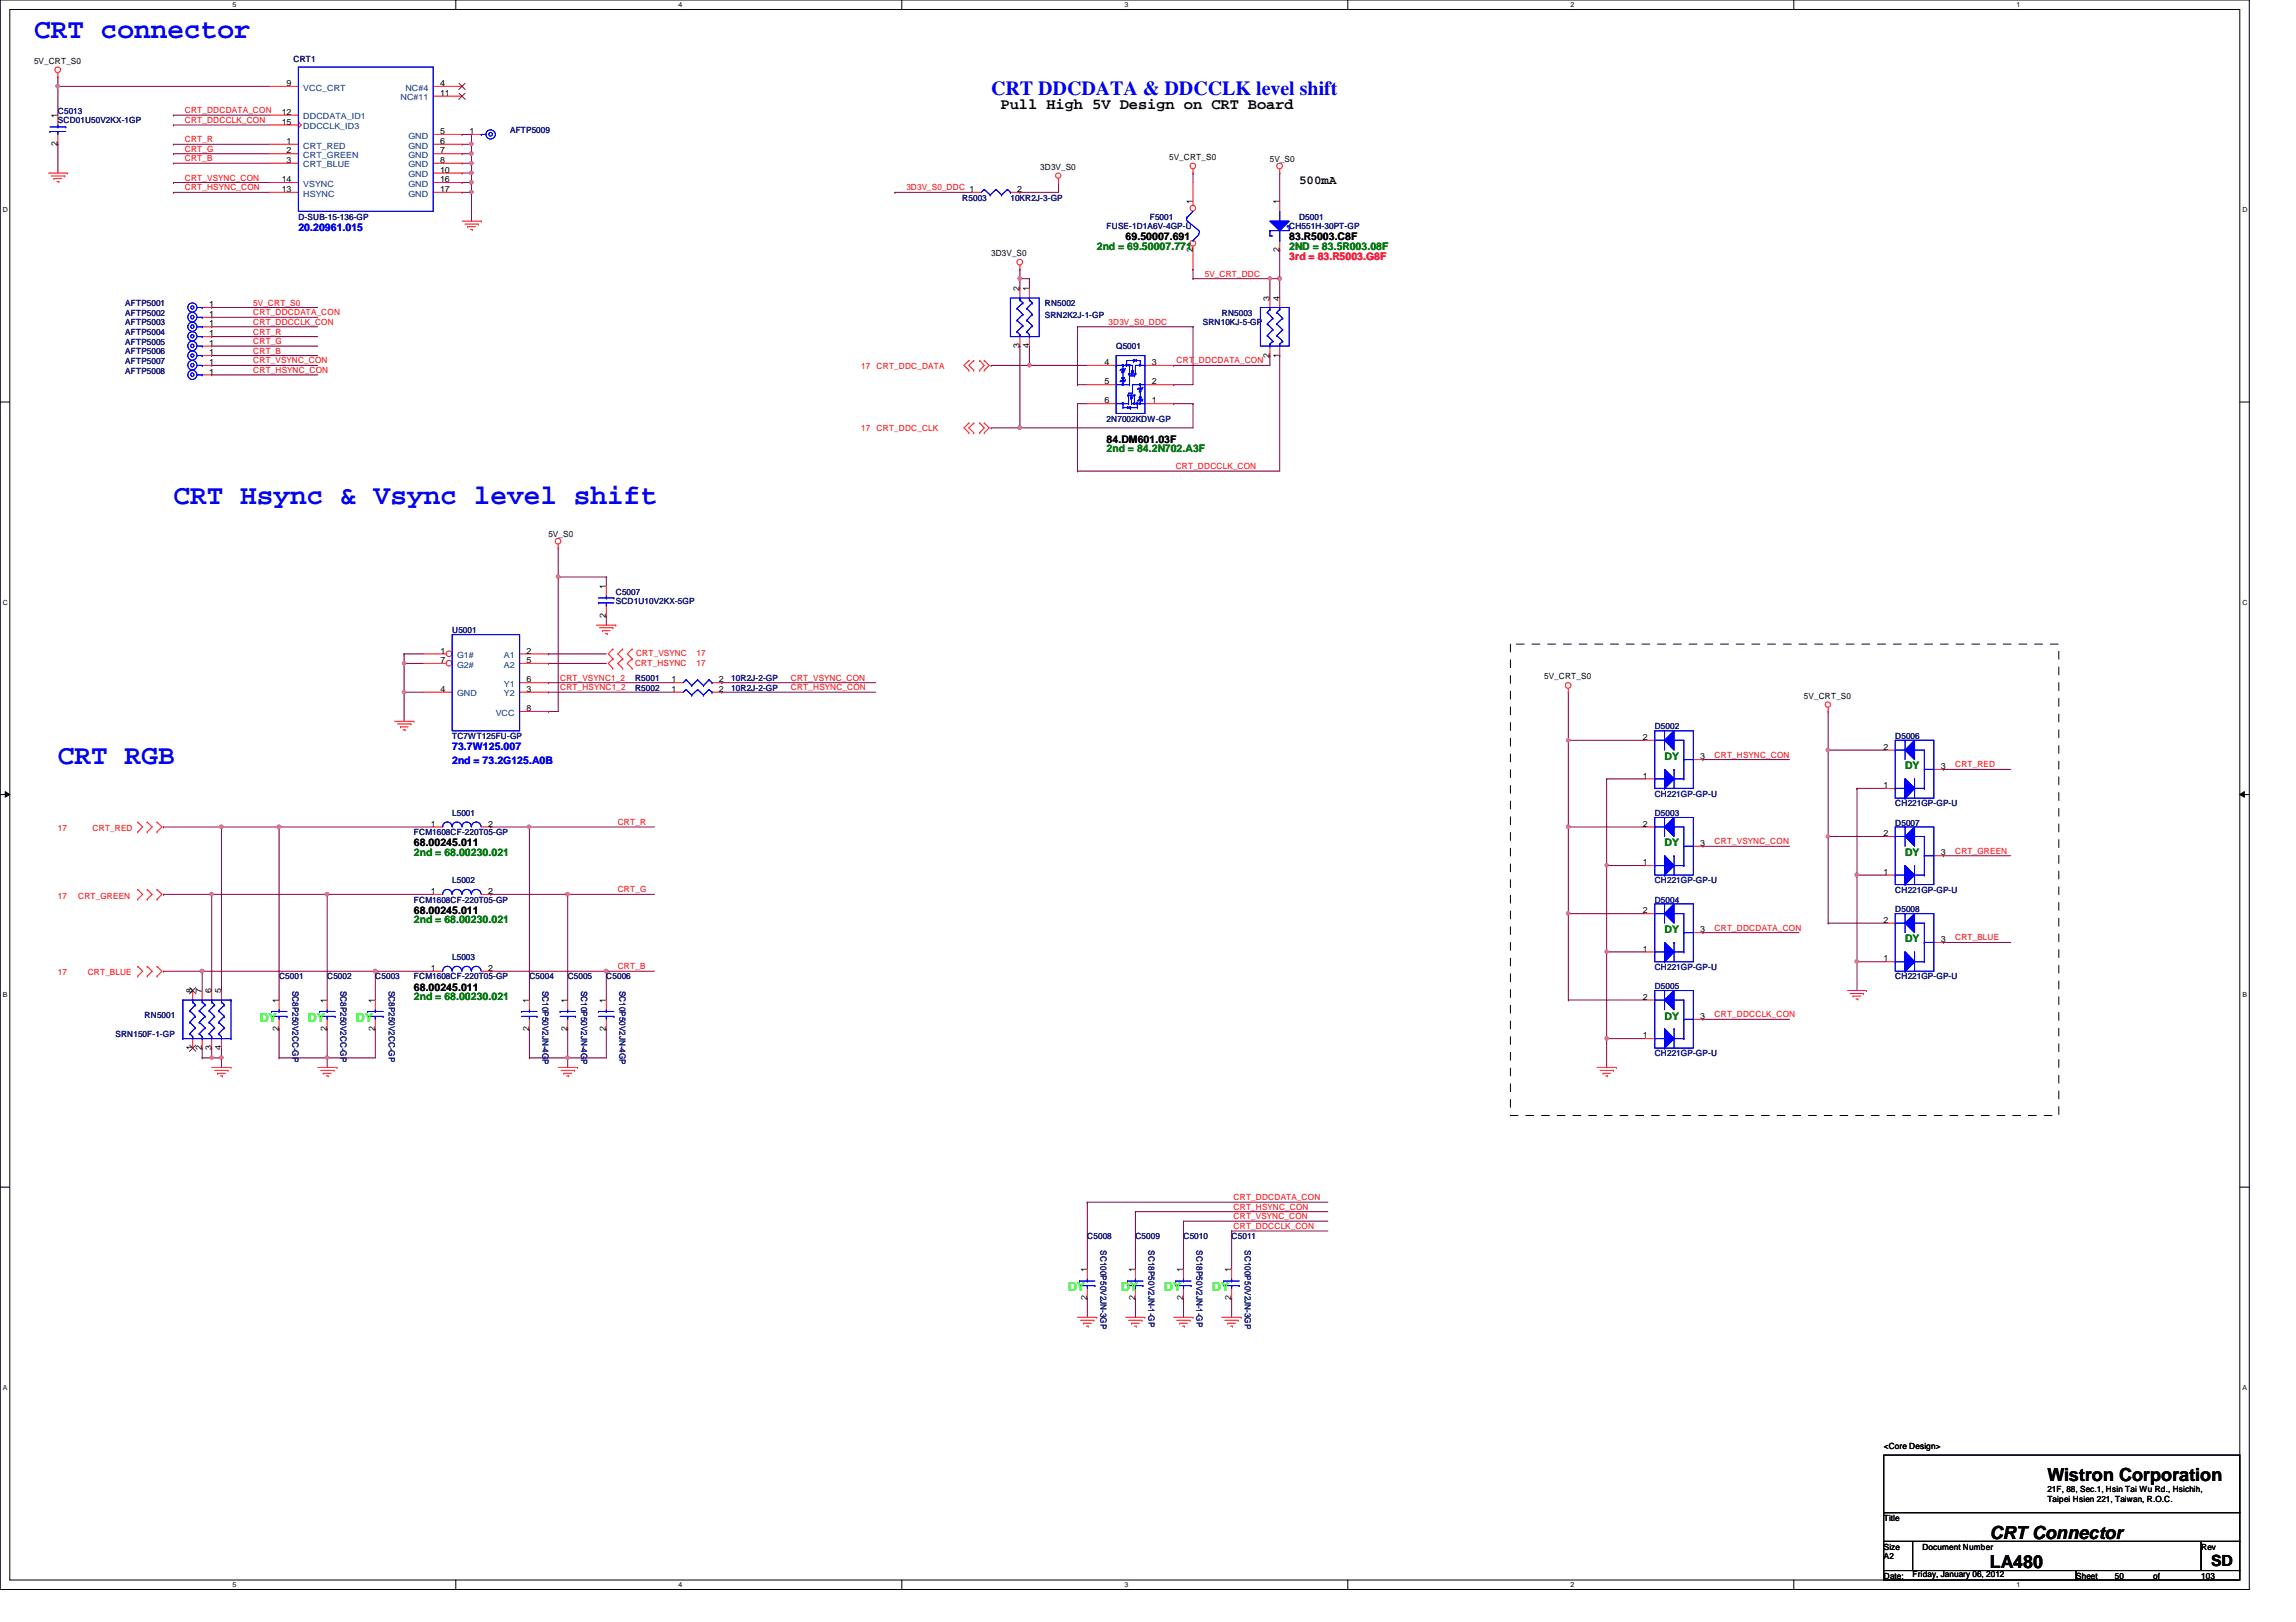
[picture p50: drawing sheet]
<svg xmlns="http://www.w3.org/2000/svg" width="297mm" height="210mm" viewBox="0 0 297 210" stroke-linecap="round" stroke-linejoin="round" font-family="sans-serif">
<defs><g id="words">
<g font-size="3.6" fill="#00f">
<text x="4.4" y="4.9">CRT connector</text>
<text x="22.4" y="65.2">CRT Hsync &amp; Vsync level shift</text>
<text x="7.5" y="98.8">CRT RGB</text>
</g>
<text font-size="2.6" fill="#00f" x="128.2" y="12.3">CRT DDCDATA &amp; DDCCLK level shift</text>
<g font-size="2.3">
<text x="264.9" y="191.7">Wistron Corporation</text>
<text x="257.4" y="202.9">LA480</text>
<text x="257.4" y="199.2">CRT Connector</text>
</g>
<g font-size="2">
<text x="129.5" y="14.1">Pull High 5V Design on CRT Board</text>
<text x="286" y="202.6">SD</text>
</g>
<text font-size="1.6" x="168.1" y="23.7">500mA</text>
<g font-size="1.6" fill="#0f0">
<text x="33.6" y="132.2">DY</text>
<text x="39.8" y="132.2">DY</text>
<text x="46.1" y="132.2">DY</text>
<text x="138.2" y="167">DY</text>
<text x="145" y="167">DY</text>
<text x="150.6" y="167">DY</text>
<text x="156.8" y="167">DY</text>
</g>
<g font-size="1.4" fill="#00f">
<text x="38.6" y="29.9">20.20961.015</text>
<text x="58.5" y="98.8">2nd = 73.2G125.A0B</text>
<text x="58.5" y="97.1">73.7W125.007</text>
</g>
<g font-size="1.4" fill="#008000">
<text x="141.9" y="32.4">2nd = 69.50007.771</text>
<text x="166.8" y="32.4">2ND = 83.5R003.08F</text>
<text x="143.2" y="58.5">2nd = 84.2N702.A3F</text>
<text x="215.3" y="98.3">DY</text>
<text x="246.5" y="99.6">DY</text>
<text x="53.5" y="110.8">2nd = 68.00230.021</text>
<text x="215.3" y="109.5">DY</text>
<text x="246.5" y="110.8">DY</text>
<text x="53.5" y="119.5">2nd = 68.00230.021</text>
<text x="215.3" y="120.7">DY</text>
<text x="246.5" y="122">DY</text>
<text x="53.5" y="129.5">2nd = 68.00230.021</text>
<text x="215.3" y="132">DY</text>
</g>
<g font-size="1.4">
<text x="145.6" y="31.1">69.50007.691</text>
<text x="166.8" y="31.1">83.R5003.C8F</text>
<text x="143.2" y="57.3">84.DM601.03F</text>
<text x="53.5" y="109.5">68.00245.011</text>
<text x="53.5" y="118.2">68.00245.011</text>
<text x="53.5" y="128.2">68.00245.011</text>
</g>
<text font-size="1.4" fill="#f00" x="166.8" y="33.6">3rd = 83.R5003.G8F</text>
<g font-size="1.1">
<text x="4.4" y="8.3">5V_CRT_S0</text>
<text x="37.1" y="11.1">9</text>
<text x="56.9" y="11.1">4</text>
<text x="7.4" y="15.3" transform="rotate(-90 7.4 15.3)">1</text>
<text x="36.4" y="14.9">12</text>
<text x="36.4" y="16.1">15</text>
<text x="56.9" y="12.4">11</text>
<text x="56.9" y="17.4">5</text>
<text x="60.7" y="17.4">1</text>
<text x="7.4" y="18.9" transform="rotate(-90 7.4 18.9)">2</text>
<text x="36.4" y="23.6">14</text>
<text x="37.1" y="18.6">1</text>
<text x="37.1" y="19.9">2</text>
<text x="37.1" y="21.1">3</text>
<text x="56.9" y="18.6">6</text>
<text x="56.9" y="19.9">7</text>
<text x="56.9" y="21.1">8</text>
<text x="56.9" y="22.4">10</text>
<text x="56.9" y="23.6">16</text>
<text x="134.6" y="22">3D3V_S0</text>
<text x="151.3" y="20.7">5V_CRT_S0</text>
<text x="164.3" y="21">5V_S0</text>
<text x="36.4" y="24.8">13</text>
<text x="56.9" y="24.8">17</text>
<text x="131.6" y="24.8">2</text>
<text x="154.3" y="26.5" transform="rotate(-90 154.3 26.5)">1</text>
<text x="165.5" y="26.5" transform="rotate(-90 165.5 26.5)">1</text>
<text x="128.2" y="33.1">3D3V_S0</text>
<text x="154.3" y="32.6" transform="rotate(-90 154.3 32.6)">2</text>
<text x="165.5" y="32.6" transform="rotate(-90 165.5 32.6)">2</text>
<text x="27" y="39.8">1</text>
<text x="27" y="41">1</text>
<text x="131.9" y="37.7" transform="rotate(-90 131.9 37.7)">2</text>
<text x="133.1" y="37.7" transform="rotate(-90 133.1 37.7)">1</text>
<text x="164.3" y="38.9" transform="rotate(-90 164.3 38.9)">3</text>
<text x="165.5" y="38.9" transform="rotate(-90 165.5 38.9)">4</text>
<text x="27" y="46">1</text>
<text x="27" y="42.2">1</text>
<text x="27" y="44.7">1</text>
<text x="27" y="47.2">1</text>
<text x="27" y="43.5">1</text>
<text x="131.9" y="45.1" transform="rotate(-90 131.9 45.1)">3</text>
<text x="133.1" y="45.1" transform="rotate(-90 133.1 45.1)">4</text>
<text x="142.9" y="47.2">4</text>
<text x="149" y="47.2">3</text>
<text x="164.3" y="46.3" transform="rotate(-90 164.3 46.3)">2</text>
<text x="165.5" y="46.3" transform="rotate(-90 165.5 46.3)">1</text>
<text x="27" y="48.5">1</text>
<text x="142.9" y="49.7">5</text>
<text x="142.9" y="52.2">6</text>
<text x="149" y="52.2">1</text>
<text x="149" y="49.7">2</text>
<text x="70.9" y="69.5">5V_S0</text>
<text x="78.4" y="76.2" transform="rotate(-90 78.4 76.2)">1</text>
<text x="78.4" y="79.9" transform="rotate(-90 78.4 79.9)">2</text>
<text x="57" y="84.6">1</text>
<text x="57" y="89.5">4</text>
<text x="57" y="85.8">7</text>
<text x="68.1" y="84.6">2</text>
<text x="68.1" y="89.5">3</text>
<text x="68.1" y="85.8">5</text>
<text x="68.1" y="88.3">6</text>
<text x="86.9" y="88.3">1</text>
<text x="86.9" y="89.5">1</text>
<text x="93" y="88.3">2</text>
<text x="93" y="89.5">2</text>
<text x="199.8" y="87.9">5V_CRT_S0</text>
<text x="68.1" y="92">8</text>
<text x="212.6" y="95.8">2</text>
<text x="233.4" y="90.4">5V_CRT_S0</text>
<text x="212.6" y="100.8">1</text>
<text x="220" y="98.3">3</text>
<text x="243.7" y="102">1</text>
<text x="243.7" y="97">2</text>
<text x="251.1" y="99.5">3</text>
<text x="55.7" y="107">1</text>
<text x="63.2" y="107">2</text>
<text x="212.6" y="107">2</text>
<text x="212.6" y="112">1</text>
<text x="220" y="109.5">3</text>
<text x="243.7" y="113.2">1</text>
<text x="243.7" y="108.2">2</text>
<text x="251.1" y="110.7">3</text>
<text x="55.7" y="115.7">1</text>
<text x="63.2" y="115.7">2</text>
<text x="212.6" y="118.2">2</text>
<text x="243.7" y="119.4">2</text>
<text x="55.7" y="125.6">1</text>
<text x="63.2" y="125.6">2</text>
<text x="212.6" y="123.1">1</text>
<text x="220" y="120.6">3</text>
<text x="243.7" y="124.4">1</text>
<text x="251.1" y="121.9">3</text>
<text x="24.9" y="128.5" transform="rotate(-90 24.9 128.5)">8</text>
<text x="26.1" y="128.5" transform="rotate(-90 26.1 128.5)">7</text>
<text x="27.3" y="128.5" transform="rotate(-90 27.3 128.5)">6</text>
<text x="28.6" y="128.5" transform="rotate(-90 28.6 128.5)">5</text>
<text x="36.1" y="129.8" transform="rotate(-90 36.1 129.8)">1</text>
<text x="42.3" y="129.8" transform="rotate(-90 42.3 129.8)">1</text>
<text x="48.5" y="129.8" transform="rotate(-90 48.5 129.8)">1</text>
<text x="68.4" y="129.8" transform="rotate(-90 68.4 129.8)">1</text>
<text x="73.4" y="129.8" transform="rotate(-90 73.4 129.8)">1</text>
<text x="78.4" y="129.8" transform="rotate(-90 78.4 129.8)">1</text>
<text x="212.6" y="129.4">2</text>
<text x="220" y="131.9">3</text>
<text x="24.9" y="135.9" transform="rotate(-90 24.9 135.9)">1</text>
<text x="26.1" y="135.9" transform="rotate(-90 26.1 135.9)">2</text>
<text x="27.3" y="135.9" transform="rotate(-90 27.3 135.9)">3</text>
<text x="28.6" y="135.9" transform="rotate(-90 28.6 135.9)">4</text>
<text x="36.1" y="133.4" transform="rotate(-90 36.1 133.4)">2</text>
<text x="42.3" y="133.4" transform="rotate(-90 42.3 133.4)">2</text>
<text x="48.5" y="133.4" transform="rotate(-90 48.5 133.4)">2</text>
<text x="68.4" y="133.4" transform="rotate(-90 68.4 133.4)">2</text>
<text x="73.4" y="133.4" transform="rotate(-90 73.4 133.4)">2</text>
<text x="78.4" y="133.4" transform="rotate(-90 78.4 133.4)">2</text>
<text x="212.6" y="134.4">1</text>
<text x="140.6" y="164.6" transform="rotate(-90 140.6 164.6)">1</text>
<text x="146.9" y="164.6" transform="rotate(-90 146.9 164.6)">1</text>
<text x="153.1" y="164.6" transform="rotate(-90 153.1 164.6)">1</text>
<text x="159.3" y="164.6" transform="rotate(-90 159.3 164.6)">1</text>
<text x="140.6" y="168.3" transform="rotate(-90 140.6 168.3)">2</text>
<text x="146.9" y="168.3" transform="rotate(-90 146.9 168.3)">2</text>
<text x="153.1" y="168.3" transform="rotate(-90 153.1 168.3)">2</text>
<text x="159.3" y="168.3" transform="rotate(-90 159.3 168.3)">2</text>
<text x="243.7" y="187.5">&lt;Core Design&gt;</text>
<text x="243.7" y="196.8">Title</text>
<text x="264.9" y="193.1">21F, 88, Sec.1, Hsin Tai Wu Rd., Hsichih,</text>
<text x="264.9" y="194.4">Taipei Hsien 221, Taiwan, R.O.C.</text>
<text x="243.7" y="200.5">Size</text>
<text x="243.7" y="201.8">A2</text>
<text x="248.7" y="200.5">Document Number</text>
<text x="284.8" y="200.5">Rev</text>
<text x="243.7" y="204.3">Date:</text>
<text x="247.4" y="204">Friday, January 06, 2012</text>
<text x="268.6" y="204.3">Sheet</text>
<text x="273.6" y="204.3">50</text>
<text x="278.6" y="204.3">of</text>
<text x="284.8" y="204.3">103</text>
</g>
<g font-size="1.1" fill="#000080">
<text x="38" y="8">CRT1</text>
<text x="7.5" y="14.7">C5013</text>
<text x="7.5" y="16">SCD01U50V2KX-1GP</text>
<text x="66" y="17.2">AFTP5009</text>
<text x="38.6" y="28.4">D-SUB-15-136-GP</text>
<text x="124.5" y="26">R5003</text>
<text x="130.7" y="26">10KR2J-3-GP</text>
<text x="143.2" y="29.7">FUSE-1D1A6V-4GP-U</text>
<text x="148.8" y="28.4">F5001</text>
<text x="166.8" y="29.7">CH551H-30PT-GP</text>
<text x="168.1" y="28.4">D5001</text>
<text x="16.2" y="39.6">AFTP5001</text>
<text x="16.2" y="40.9">AFTP5002</text>
<text x="135.2" y="39.6">RN5002</text>
<text x="135.2" y="41.1">SRN2K2J-1-GP</text>
<text x="158.1" y="40.9">RN5003</text>
<text x="16.2" y="45.8">AFTP5006</text>
<text x="16.2" y="42.1">AFTP5003</text>
<text x="16.2" y="44.6">AFTP5005</text>
<text x="16.2" y="47.1">AFTP5007</text>
<text x="16.2" y="43.3">AFTP5004</text>
<text x="144.4" y="45.2">Q5001</text>
<text x="155.6" y="42.1">SRN10KJ-5-GP</text>
<text x="16.2" y="48.3">AFTP5008</text>
<text x="143.2" y="54.6">2N7002KDW-GP</text>
<text x="79.7" y="77">C5007</text>
<text x="58.5" y="82">U5001</text>
<text x="79.7" y="78.2">SCD1U10V2KX-5GP</text>
<text x="82.2" y="88.2">R5001</text>
<text x="82.2" y="89.4">R5002</text>
<text x="94.6" y="88.2">10R2J-2-GP</text>
<text x="94.6" y="89.4">10R2J-2-GP</text>
<text x="58.5" y="95.6">TC7WT125FU-GP</text>
<text x="214.1" y="94.4">D5002</text>
<text x="245.2" y="95.6">D5006</text>
<text x="58.5" y="105.6">L5001</text>
<text x="214.1" y="105.6">D5003</text>
<text x="214.1" y="103.1">CH221GP-GP-U</text>
<text x="245.2" y="106.8">D5007</text>
<text x="245.2" y="104.4">CH221GP-GP-U</text>
<text x="53.5" y="108.1">FCM1608CF-220T05-GP</text>
<text x="53.5" y="116.8">FCM1608CF-220T05-GP</text>
<text x="58.5" y="114.3">L5002</text>
<text x="214.1" y="114.3">CH221GP-GP-U</text>
<text x="214.1" y="116.8">D5004</text>
<text x="245.2" y="115.5">CH221GP-GP-U</text>
<text x="245.2" y="118">D5008</text>
<text x="58.5" y="124.2">L5003</text>
<text x="214.1" y="125.5">CH221GP-GP-U</text>
<text x="18.7" y="131.7">RN5001</text>
<text x="36.1" y="126.7">C5001</text>
<text x="37.8" y="128.2" transform="rotate(90 37.8 128.2)">SC8P250V2CC-GP</text>
<text x="42.3" y="126.7">C5002</text>
<text x="44.1" y="128.2" transform="rotate(90 44.1 128.2)">SC8P250V2CC-GP</text>
<text x="48.6" y="126.7">C5003</text>
<text x="50.3" y="128.2" transform="rotate(90 50.3 128.2)">SC8P250V2CC-GP</text>
<text x="53.5" y="126.7">FCM1608CF-220T05-GP</text>
<text x="68.5" y="126.7">C5004</text>
<text x="70.2" y="128.2" transform="rotate(90 70.2 128.2)">SC10P50V2JN-4GP</text>
<text x="73.4" y="126.7">C5005</text>
<text x="75.2" y="128.2" transform="rotate(90 75.2 128.2)">SC10P50V2JN-4GP</text>
<text x="78.4" y="126.7">C5006</text>
<text x="80.1" y="128.2" transform="rotate(90 80.1 128.2)">SC10P50V2JN-4GP</text>
<text x="214.1" y="128">D5005</text>
<text x="245.2" y="126.7">CH221GP-GP-U</text>
<text x="14.9" y="134.2">SRN150F-1-GP</text>
<text x="214.1" y="136.7">CH221GP-GP-U</text>
<text x="140.7" y="160.4">C5008</text>
<text x="142.4" y="161.8" transform="rotate(90 142.4 161.8)">SC100P50V2JN-3GP</text>
<text x="146.9" y="160.4">C5009</text>
<text x="148.6" y="161.8" transform="rotate(90 148.6 161.8)">SC18P50V2JN-1-GP</text>
<text x="153.1" y="160.4">C5010</text>
<text x="154.8" y="161.8" transform="rotate(90 154.8 161.8)">SC18P50V2JN-1-GP</text>
<text x="159.3" y="160.4">C5011</text>
<text x="161" y="161.8" transform="rotate(90 161 161.8)">SC100P50V2JN-3GP</text>
</g>
<g font-size="1.1" fill="#004080">
<text x="39.2" y="11.7">VCC_CRT</text>
<text x="52.4" y="11.7">NC#4</text>
<text x="39.2" y="15.5">DDCDATA_ID1</text>
<text x="39.2" y="16.7">DDCCLK_ID3</text>
<text x="51.8" y="13">NC#11</text>
<text x="52.8" y="17.9">GND</text>
<text x="39.2" y="19.2">CRT_RED</text>
<text x="39.2" y="20.4">CRT_GREEN</text>
<text x="39.2" y="21.7">CRT_BLUE</text>
<text x="52.8" y="19.2">GND</text>
<text x="52.8" y="20.4">GND</text>
<text x="52.8" y="21.7">GND</text>
<text x="52.8" y="22.9">GND</text>
<text x="39.2" y="24.2">VSYNC</text>
<text x="39.2" y="25.4">HSYNC</text>
<text x="52.8" y="24.2">GND</text>
<text x="52.8" y="25.4">GND</text>
<text x="59.1" y="85.2">G1#</text>
<text x="59.1" y="86.4">G2#</text>
<text x="65.2" y="85.2">A1</text>
<text x="65.2" y="86.4">A2</text>
<text x="65.2" y="88.9">Y1</text>
<text x="59.1" y="90.1">GND</text>
<text x="64.1" y="92.6">VCC</text>
<text x="65.2" y="90.1">Y2</text>
</g>
<g font-size="1.1" fill="#f00">
<text x="23.9" y="14.6">CRT_DDCDATA_CON</text>
<text x="23.9" y="15.9">CRT_DDCCLK_CON</text>
<text x="23.9" y="18.4">CRT_R</text>
<text x="23.9" y="19.6">CRT_G</text>
<text x="23.9" y="20.9">CRT_B</text>
<text x="23.9" y="23.4">CRT_VSYNC_CON</text>
<text x="23.9" y="24.6">CRT_HSYNC_CON</text>
<text x="117.3" y="24.6">3D3V_S0_DDC 1</text>
<text x="155.9" y="35.8">5V_CRT_DDC</text>
<text x="32.8" y="39.5">5V_CRT_S0</text>
<text x="32.8" y="40.8">CRT_DDCDATA_CON</text>
<text x="32.8" y="42">CRT_DDCCLK_CON</text>
<text x="32.8" y="43.3">CRT_R</text>
<text x="32.8" y="44.5">CRT_G</text>
<text x="32.8" y="45.8">CRT_B</text>
<text x="32.8" y="47">CRT_VSYNC_CON</text>
<text x="111.4" y="47.7">17</text>
<text x="113.4" y="47.7">CRT_DDC_DATA</text>
<text x="143.4" y="42">3D3V_S0_DDC</text>
<text x="152.2" y="47">CRT_DDCDATA_CON</text>
<text x="32.8" y="48.3">CRT_HSYNC_CON</text>
<text x="111.4" y="55.8">17</text>
<text x="113.4" y="55.8">CRT_DDC_CLK</text>
<text x="152.1" y="60.7">CRT_DDCCLK_CON</text>
<text x="72.5" y="88.1">CRT_VSYNC1_2</text>
<text x="72.5" y="89.3">CRT_HSYNC1_2</text>
<text x="82.2" y="86.2">CRT_HSYNC</text>
<text x="82.3" y="84.9">CRT_VSYNC</text>
<text x="90.1" y="86.2">17</text>
<text x="90.1" y="84.9">17</text>
<text x="102.3" y="88.1">CRT_VSYNC_CON</text>
<text x="102.3" y="89.3">CRT_HSYNC_CON</text>
<text x="221.8" y="98">CRT_HSYNC_CON</text>
<text x="252.9" y="99.3">CRT_RED</text>
<text x="7.5" y="107.6">17</text>
<text x="12" y="107.6">CRT_RED</text>
<text x="79.9" y="106.8">CRT_R</text>
<text x="221.8" y="109.3">CRT_VSYNC_CON</text>
<text x="252.9" y="110.5">CRT_GREEN</text>
<text x="7.5" y="116.3">17</text>
<text x="10.1" y="116.3">CRT_GREEN</text>
<text x="79.9" y="115.5">CRT_G</text>
<text x="79.9" y="125.4">CRT_B</text>
<text x="221.8" y="120.4">CRT_DDCDATA_CON</text>
<text x="252.9" y="121.7">CRT_BLUE</text>
<text x="7.5" y="126.2">17</text>
<text x="11.3" y="126.2">CRT_BLUE</text>
<text x="221.8" y="131.7">CRT_DDCCLK_CON</text>
<text x="159.6" y="155.3">CRT_DDCDATA_CON</text>
<text x="159.6" y="159">CRT_DDCCLK_CON</text>
<text x="159.6" y="157.8">CRT_VSYNC_CON</text>
<text x="159.6" y="156.5">CRT_HSYNC_CON</text>
</g>
<g font-size=".9">
<text x="30.1" y=".9">5</text>
<text x="87.8" y=".9">4</text>
<text x="145.5" y=".9">3</text>
<text x="203.2" y=".9">2</text>
<text x="260.9" y=".9">1</text>
<text x=".4" y="27.4">D</text>
<text x="290.1" y="27.4">D</text>
<text x=".4" y="78.2">C</text>
<text x="290.1" y="78.2">C</text>
<text x=".4" y="129">B</text>
<text x="290.1" y="129">B</text>
<text x=".4" y="179.8">A</text>
<text x="290.1" y="179.8">A</text>
<text x="30.1" y="205.4">5</text>
<text x="87.8" y="205.4">4</text>
<text x="145.5" y="205.4">3</text>
<text x="203.2" y="205.4">2</text>
<text x="260.9" y="205.4">1</text>
</g>
</g></defs>
<path d="M0 0h291v205.7h-291zM1.3 1.2h288.5v203.3h-288.5z" fill="none" stroke="#000" stroke-width=".13"/>
<g fill="#fff">
<path d="M30.1 .1h.5v1h-.5z"/>
<path d="M30.1 204.6h.5v1h-.5z"/>
</g>
<path d="M59 0v1.2M59 204.5v1.2" fill="none" stroke="#000" stroke-width=".13"/>
<g fill="#fff">
<path d="M87.8 .1h.5v1h-.5z"/>
<path d="M87.8 204.6h.5v1h-.5z"/>
</g>
<path d="M116.7 0v1.2M116.7 204.5v1.2" fill="none" stroke="#000" stroke-width=".13"/>
<g fill="#fff">
<path d="M145.5 .1h.5v1h-.5z"/>
<path d="M145.5 204.6h.5v1h-.5z"/>
</g>
<path d="M174.4 0v1.2M174.4 204.5v1.2" fill="none" stroke="#000" stroke-width=".13"/>
<g fill="#fff">
<path d="M203.2 .1h.5v1h-.5z"/>
<path d="M203.2 204.6h.5v1h-.5z"/>
</g>
<path d="M232.1 0v1.2M232.1 204.5v1.2" fill="none" stroke="#000" stroke-width=".13"/>
<g fill="#fff">
<path d="M260.9 .1h.5v1h-.5z"/>
<path d="M260.9 204.6h.5v1h-.5z"/>
<path d="M.4 26.6h.6v1h-.6z"/>
<path d="M290.1 26.6h.6v1h-.6z"/>
<path d="M.4 77.4h.6v1h-.6z"/>
<path d="M290.1 77.4h.6v1h-.6z"/>
</g>
<path d="M0 52h1.3M289.8 52h1.2" fill="none" stroke="#000" stroke-width=".13"/>
<g fill="#fff">
<path d="M.4 128.2h.6v1h-.6z"/>
<path d="M290.1 128.2h.6v1h-.6z"/>
</g>
<path d="M0 102.8h1.3M.7 102.4l.6 .4-.6 .4zM289.8 102.8l.6-.4v.8zM289.8 102.8h1.2" fill="none" stroke="#000" stroke-width=".13"/>
<path d="M.7 102.4l.6 .4-.6 .4zM289.8 102.8l.6-.4v.8z" fill="#000"/>
<g fill="#fff">
<path d="M.4 179h.5v1h-.5z"/>
<path d="M290.1 179h.6v1h-.6z"/>
</g>
<path d="M0 153.6h1.3M289.8 153.6h1.2" fill="none" stroke="#000" stroke-width=".13"/>
<path d="M59.8 17.4h.1M59.8 17.4h1.2M61 17.4h.1M61 17.4v1.3M61 24.9h.1M61 24.9v3.7" fill="none" stroke="#800040" stroke-width=".13"/>
<path d="M60.8 24.7h.3l.1 .1-.1 .2-.1 .1-.2-.1z" fill-rule="evenodd" fill="#f0f"/>
<path d="M60.8 24.7h.3l.1 .1-.1 .2-.1 .1-.2-.1z" fill="none" stroke="#f0f" stroke-width=".13"/>
<g fill="none" stroke="#800040" stroke-width=".13">
<path d="M7.5 11.2h.1M7.5 18.7h.1M7.5 11.2v3.7M7.5 18.7v3.7M7.5 11.2h27.4M22.4 18.7h.1M22.4 19.9h.1M22.4 18.7h12.5M22.4 19.9h12.5M59.8 18.7h.1M59.8 18.7h1.2M22.4 21.1h.1"/>
<path d="M22.4 21.1h12.5"/>
</g>
<path d="M7.3 11h.3l.1 .1-.1 .2-.2 .1-.1-.1z" fill-rule="evenodd" fill="#f0f"/>
<path d="M7.3 11h.3l.1 .1-.1 .2-.2 .1-.1-.1z" fill="none" stroke="#f0f" stroke-width=".13"/>
<g fill="none" stroke="#800040" stroke-width=".13">
<path d="M7.5 9.9h.1M7.5 9.9v1.3M22.4 14.9h.1M22.4 16.2h.1M22.4 14.9h12.5M22.4 16.2h12.5M59.8 19.9h.1M61 18.7h.1M61 18.7v1.2h-1.2M22.4 23.6h.1M22.4 24.9h.1M22.4 23.6h12.5"/>
<path d="M22.4 24.9h12.5"/>
</g>
<path d="M60.8 18.5h.3l.1 .1-.1 .2h-.1h-.2z" fill-rule="evenodd" fill="#f0f"/>
<path d="M60.8 18.5h.3l.1 .1-.1 .2h-.1h-.2z" fill="none" stroke="#f0f" stroke-width=".13"/>
<path d="M61 19.9h.1M61 19.9v1.2" fill="none" stroke="#800040" stroke-width=".13"/>
<path d="M60.8 21h.3l.1 .1-.1 .2h-.1h-.2z" fill-rule="evenodd" fill="#f0f"/>
<path d="M60.8 21h.3l.1 .1-.1 .2h-.1h-.2z" fill="none" stroke="#f0f" stroke-width=".13"/>
<path d="M60.8 19.7h.3l.1 .2-.1 .1-.1 .1-.2-.1z" fill-rule="evenodd" fill="#f0f"/>
<path d="M60.8 19.7h.3l.1 .2-.1 .1-.1 .1-.2-.1z" fill="none" stroke="#f0f" stroke-width=".13"/>
<path d="M59.8 21.1h.1M59.8 22.4h.1M59.8 21.1h1.2M59.8 22.4h1.2" fill="none" stroke="#800040" stroke-width=".13"/>
<path d="M60.8 22.2h.3l.1 .2-.1 .1-.1 .1-.2-.1z" fill-rule="evenodd" fill="#f0f"/>
<path d="M60.8 22.2h.3l.1 .2-.1 .1-.1 .1-.2-.1z" fill="none" stroke="#f0f" stroke-width=".13"/>
<path d="M59.8 23.6h.1M59.8 24.9h.1M59.8 23.6h1.2M61 21.1h.1M61 22.4h.1M61 23.6h.1M61 21.1v3.8h-1.2" fill="none" stroke="#800040" stroke-width=".13"/>
<path d="M60.8 23.4h.3l.1 .2-.1 .2h-.1h-.2z" fill-rule="evenodd" fill="#f0f"/>
<path d="M60.8 23.4h.3l.1 .2-.1 .2h-.1h-.2z" fill="none" stroke="#f0f" stroke-width=".13"/>
<path d="M115.8 24.9h.1M115.8 24.9h9.9M131.9 24.9h.1M131.9 24.9h5M72.2 70.9h.1M72.2 70.9v3.8M26.2 135.6h.1M26.2 135.6v1.3M42.3 136.9h.1M42.3 136.9v1.2M68.5 136.9h.1M68.5 136.9h4.9" fill="none" stroke="#800040" stroke-width=".13"/>
<path d="M42.1 136.7h.4v.2v.1l-.2 .1-.2-.1z" fill-rule="evenodd" fill="#f0f"/>
<path d="M42.1 136.7h.4v.2v.1l-.2 .1-.2-.1z" fill="none" stroke="#f0f" stroke-width=".13"/>
<path d="M26.2 125.7h.1M26.2 125.7h22.4M48.6 133.1h.1M48.6 133.1v3.8M73.4 136.9h.1M73.4 136.9h5" fill="none" stroke="#800040" stroke-width=".13"/>
<path d="M26 125.5h.3l.1 .1-.1 .2-.2 .1-.1-.1z" fill-rule="evenodd" fill="#f0f"/>
<path d="M26 125.5h.3l.1 .1-.1 .2-.2 .1-.1-.1z" fill="none" stroke="#f0f" stroke-width=".13"/>
<path d="M28.7 136.9h.1M28.7 136.9v1.2" fill="none" stroke="#800040" stroke-width=".13"/>
<path d="M28.5 136.7h.3l.1 .2-.1 .1-.2 .1-.1-.1z" fill-rule="evenodd" fill="#f0f"/>
<path d="M28.5 136.7h.3l.1 .2-.1 .1-.2 .1-.1-.1z" fill="none" stroke="#f0f" stroke-width=".13"/>
<path d="M36.1 107h.1M36.1 107v22.4M28.7 135.6h.1M28.7 135.6v1.3M48.6 125.7h.1M48.6 125.7v3.7M48.6 125.7h7.4" fill="none" stroke="#800040" stroke-width=".13"/>
<path d="M48.4 125.5h.3l.1 .1-.1 .2-.2 .1-.1-.1z" fill-rule="evenodd" fill="#f0f"/>
<path d="M48.4 125.5h.3l.1 .1-.1 .2-.2 .1-.1-.1z" fill="none" stroke="#f0f" stroke-width=".13"/>
<path d="M28.7 107h.1M28.7 107h7.4" fill="none" stroke="#800040" stroke-width=".13"/>
<path d="M35.9 106.8h.3l.1 .2-.1 .2h-.1h-.2z" fill-rule="evenodd" fill="#f0f"/>
<path d="M35.9 106.8h.3l.1 .2-.1 .2h-.1h-.2z" fill="none" stroke="#f0f" stroke-width=".13"/>
<path d="M28.5 106.8h.3l.1 .2-.1 .2h-.2h-.1z" fill-rule="evenodd" fill="#f0f"/>
<path d="M28.5 106.8h.3l.1 .2-.1 .2h-.2h-.1z" fill="none" stroke="#f0f" stroke-width=".13"/>
<path d="M73.4 136.9h.1M73.4 136.9v1.2" fill="none" stroke="#800040" stroke-width=".13"/>
<path d="M73.2 136.7h.4l.1 .2-.1 .1-.2 .1-.2-.1z" fill-rule="evenodd" fill="#f0f"/>
<path d="M73.2 136.7h.4l.1 .2-.1 .1-.2 .1-.2-.1z" fill="none" stroke="#f0f" stroke-width=".13"/>
<path d="M68.5 107h.1M68.5 107h16.2M73.4 133.1h.1M73.4 133.1v3.8" fill="none" stroke="#800040" stroke-width=".13"/>
<path d="M68.3 106.8h.3l.1 .2-.1 .2h-.2h-.1z" fill-rule="evenodd" fill="#f0f"/>
<path d="M68.3 106.8h.3l.1 .2-.1 .2h-.2h-.1z" fill="none" stroke="#f0f" stroke-width=".13"/>
<path d="M73.4 115.7h.1M73.4 115.7h11.3M78.4 125.7h.1M78.4 125.7v3.7" fill="none" stroke="#800040" stroke-width=".13"/>
<path d="M73.2 115.5h.4l.1 .2-.1 .2-.2 .1-.2-.1z" fill-rule="evenodd" fill="#f0f"/>
<path d="M73.2 115.5h.4l.1 .2-.1 .2-.2 .1-.2-.1z" fill="none" stroke="#f0f" stroke-width=".13"/>
<g fill="none" stroke="#800040" stroke-width=".13">
<path d="M21.2 115.7h.1M21.2 115.7h6.2M27.4 115.7h.1M27.4 115.7v12.5M42.3 115.7h.1M42.3 115.7v13.7M63.5 115.7h.1M63.5 107h.1M63.5 115.7h9.9M63.5 107h5M73.4 115.7h.1M73.4 115.7v13.7"/>
<path d="M36.1 133.1h.1M36.1 133.1v3.8M63.5 125.7h.1M63.5 125.7h14.9M68.5 133.1h.1M68.5 133.1v3.8M78.4 133.1h.1M78.4 133.1v3.8"/>
</g>
<path d="M78.2 125.5h.4l.1 .1-.1 .2-.2 .1-.2-.1z" fill-rule="evenodd" fill="#f0f"/>
<path d="M78.2 125.5h.4l.1 .1-.1 .2-.2 .1-.2-.1z" fill="none" stroke="#f0f" stroke-width=".13"/>
<path d="M27.4 135.6h.1M27.4 135.6v1.3" fill="none" stroke="#800040" stroke-width=".13"/>
<path d="M27.2 136.7h.3l.1 .2-.1 .1-.1 .1-.2-.1z" fill-rule="evenodd" fill="#f0f"/>
<path d="M27.2 136.7h.3l.1 .2-.1 .1-.1 .1-.2-.1z" fill="none" stroke="#f0f" stroke-width=".13"/>
<g fill="none" stroke="#800040" stroke-width=".13">
<path d="M131.9 34.8h.1M131.9 36.1h.1M131.9 34.8v2.5M131.9 36.1h1.3M133.2 36.1h.1M133.2 36.1v1.2M139.4 42.3h.1M139.4 49.8h.1M139.4 52.2h.1M139.4 42.3h14.9M139.4 42.3v7.5M139.4 49.8h1.3"/>
<path d="M139.4 52.2h1.3M151.8 52.2h.1M151.8 52.2h2.5M78.4 125.7h.1M78.4 125.7h6.3"/>
</g>
<path d="M131.8 35.9h.3l.1 .1-.1 .2-.2 .1-.1-.1z" fill-rule="evenodd" fill="#f0f"/>
<path d="M131.8 35.9h.3l.1 .1-.1 .2-.2 .1-.1-.1z" fill="none" stroke="#f0f" stroke-width=".13"/>
<g fill="none" stroke="#800040" stroke-width=".13">
<path d="M165.6 36.1h.1M165.6 36.1v2.5M139.4 52.2h.1M139.4 52.2v8.8M151.8 49.8h.1M151.8 47.3h.1M151.8 47.3h12.5M154.3 42.3h.1M154.3 52.2h.1M154.3 42.3v7.5h-2.5M154.3 52.2v3.2M139.4 61h.1"/>
<path d="M139.4 61h26.2M21.2 107h.1M21.2 107h7.5M28.7 107h.1M28.7 107v21.2M21.2 125.7h.1M21.2 125.7h5M26.2 136.9h.1M26.2 125.7h.1M26.2 136.9h1.2M26.2 125.7v2.5M42.3 136.9h.1"/>
<path d="M42.3 136.9h6.3M140.7 155.6h.1M140.7 155.6h31.1M140.7 155.6v8.7M146.9 156.8h.1M146.9 156.8v7.5M146.9 156.8h24.9M153.1 158h.1M153.1 158h18.7M153.1 158v6.3M159.3 159.3h.1M159.3 159.3v5"/>
<path d="M159.3 159.3h12.5M140.7 168h.1M140.7 168v2.5M146.9 168h.1M146.9 168v2.5M159.3 168h.1M159.3 168v2.5"/>
</g>
<path d="M165.4 35.9h.3l.1 .1-.1 .2-.2 .1-.1-.1z" fill-rule="evenodd" fill="#f0f"/>
<path d="M165.4 35.9h.3l.1 .1-.1 .2-.2 .1-.1-.1z" fill="none" stroke="#f0f" stroke-width=".13"/>
<path d="M164.3 36.1h.1M164.3 36.1v2.5" fill="none" stroke="#800040" stroke-width=".13"/>
<path d="M164.1 35.9h.3l.1 .1-.1 .2-.1 .1-.2-.1z" fill-rule="evenodd" fill="#f0f"/>
<path d="M164.1 35.9h.3l.1 .1-.1 .2-.1 .1-.2-.1z" fill="none" stroke="#f0f" stroke-width=".13"/>
<path d="M154.3 36.1h.1M164.3 36.1h.1M165.6 22.4h.1M165.6 32.3h.1M165.6 32.3v3.8h-11.3M165.6 22.4v3.7M131.9 55.4h.1M131.9 55.4h22.4M164.3 46h.1M164.3 46v1.3M165.6 46h.1M165.6 46v15" fill="none" stroke="#800040" stroke-width=".13"/>
<path d="M131.8 55.2h.3l.1 .1-.1 .2-.2 .1-.1-.1z" fill-rule="evenodd" fill="#f0f"/>
<path d="M131.8 55.2h.3l.1 .1-.1 .2-.2 .1-.1-.1z" fill="none" stroke="#f0f" stroke-width=".13"/>
<path d="M133.2 44.8h.1M133.2 47.3h.1M133.2 44.8v2.5M133.2 47.3h7.5" fill="none" stroke="#800040" stroke-width=".13"/>
<path d="M133 47.1h.3l.1 .1-.1 .2-.1 .1-.2-.1z" fill-rule="evenodd" fill="#f0f"/>
<path d="M133 47.1h.3l.1 .1-.1 .2-.1 .1-.2-.1z" fill="none" stroke="#f0f" stroke-width=".13"/>
<path d="M128.2 47.3h.1M128.2 55.4h.1M128.2 47.3h5M131.9 44.8h.1M131.9 44.8v10.6h-3.7M72.2 74.7h.1M72.2 74.7v17.4h-1.3M78.4 79.6h.1M78.4 79.6v1.3M70.9 92.1h.1" fill="none" stroke="#800040" stroke-width=".13"/>
<path d="M72 74.5h.3l.1 .1-.1 .2h-.1h-.2z" fill-rule="evenodd" fill="#f0f"/>
<path d="M72 74.5h.3l.1 .1-.1 .2h-.1h-.2z" fill="none" stroke="#f0f" stroke-width=".13"/>
<g fill="none" stroke="#800040" stroke-width=".13">
<path d="M154.3 34.8h.1M154.3 34.8v1.3M72.2 74.7h.1M72.2 74.7h6.2M78.4 74.7h.1M78.4 74.7v1.2M236.5 97.1h.1M236.5 92.1h.1M236.5 97.1h7.5M236.5 92.1v16.1M251.4 99.6h.1M251.4 99.6h8.7"/>
<path d="M240.2 102h.1M240.2 102h3.8M240.2 124.5h.1M240.2 124.5v3.7M251.4 122h.1M251.4 122h8.7"/>
</g>
<path d="M236.3 108.1h.3l.1 .1-.1 .2-.1 .1-.2-.1z" fill-rule="evenodd" fill="#f0f"/>
<path d="M236.3 108.1h.3l.1 .1-.1 .2-.1 .1-.2-.1z" fill="none" stroke="#f0f" stroke-width=".13"/>
<path d="M236.3 96.9h.3l.1 .1-.1 .2-.1 .1-.2-.1z" fill-rule="evenodd" fill="#f0f"/>
<path d="M236.3 96.9h.3l.1 .1-.1 .2-.1 .1-.2-.1z" fill="none" stroke="#f0f" stroke-width=".13"/>
<path d="M236.5 108.2h.1M236.5 108.2h7.5M240.2 113.2h.1M240.2 113.2h3.8" fill="none" stroke="#800040" stroke-width=".13"/>
<path d="M240 113h.4v.2v.2l-.2 .1-.2-.1z" fill-rule="evenodd" fill="#f0f"/>
<path d="M240 113h.4v.2v.2l-.2 .1-.2-.1z" fill="none" stroke="#f0f" stroke-width=".13"/>
<path d="M240.2 113.2h.1M240.2 113.2v11.3M251.4 110.7h.1M251.4 110.7h8.7" fill="none" stroke="#800040" stroke-width=".13"/>
<path d="M240 124.3h.4v.1v.2h-.2h-.2z" fill-rule="evenodd" fill="#f0f"/>
<path d="M240 124.3h.4v.1v.2h-.2h-.2z" fill="none" stroke="#f0f" stroke-width=".13"/>
<g fill="none" stroke="#800040" stroke-width=".13">
<path d="M136.9 23.6h.1M136.9 23.6v1.3M154.3 22.4h.1M154.3 22.4v1.2M27.4 115.7h.1M27.4 115.7h14.9M36.1 107h.1M36.1 107h19.9M68.5 107h.1M68.5 107v22.4M236.5 119.5h.1M236.5 108.2h.1"/>
<path d="M236.5 119.5h7.5M236.5 108.2v11.3M240.2 102h.1M240.2 102v11.2M27.4 136.9h.1M27.4 136.9h1.3M36.1 136.9h.1M42.3 133.1h.1M42.3 133.1v3.8h-6.2M240.2 124.5h.1M240.2 124.5h3.8M153.1 168h.1"/>
<path d="M153.1 168v2.5"/>
</g>
<path d="M42.1 115.5h.4v.2v.2l-.2 .1-.2-.1z" fill-rule="evenodd" fill="#f0f"/>
<path d="M42.1 115.5h.4v.2v.2l-.2 .1-.2-.1z" fill="none" stroke="#f0f" stroke-width=".13"/>
<path d="M27.2 115.5h.3l.1 .2-.1 .2-.1 .1-.2-.1z" fill-rule="evenodd" fill="#f0f"/>
<path d="M27.2 115.5h.3l.1 .2-.1 .2-.1 .1-.2-.1z" fill="none" stroke="#f0f" stroke-width=".13"/>
<path d="M52.3 89.6h.1M52.3 89.6h2.5M52.3 89.6v3.7M42.3 115.7h.1M42.3 115.7h13.7" fill="none" stroke="#800040" stroke-width=".13"/>
<path d="M52.1 89.4h.3l.1 .2-.1 .1-.1 .1-.2-.1z" fill-rule="evenodd" fill="#f0f"/>
<path d="M52.1 89.4h.3l.1 .2-.1 .1-.1 .1-.2-.1z" fill="none" stroke="#f0f" stroke-width=".13"/>
<path d="M52.3 85.9h.1M52.3 85.9v3.7" fill="none" stroke="#800040" stroke-width=".13"/>
<path d="M52.1 85.7h.3l.1 .1-.1 .2-.1 .1-.2-.1z" fill-rule="evenodd" fill="#f0f"/>
<path d="M52.1 85.7h.3l.1 .1-.1 .2-.1 .1-.2-.1z" fill="none" stroke="#f0f" stroke-width=".13"/>
<g fill="none" stroke="#800040" stroke-width=".13">
<path d="M52.3 84.6h.1M52.3 85.9h.1M52.3 84.6h2.5M52.3 85.9h2.5M52.3 84.6v1.3M70.9 88.3h.1M70.9 89.6h.1M70.9 84.6h.1M70.9 85.9h.1M70.9 84.6h7.5M70.9 85.9h7.5M70.9 88.3h16.3"/>
<path d="M70.9 89.6h16.3M93.4 88.3h.1M93.4 89.6h.1M93.4 88.3h19.9M93.4 89.6h19.9M202.9 95.8h.1M202.9 95.8h9.9M207.9 100.8h.1M207.9 100.8h4.9M202.9 129.4h.1M202.9 129.4h9.9M207.9 134.4h.1"/>
<path d="M207.9 123.2h.1M207.9 134.4h4.9M207.9 123.2v11.2"/>
</g>
<path d="M207.7 123h.3l.1 .1-.1 .2-.1 .1-.2-.1z" fill-rule="evenodd" fill="#f0f"/>
<path d="M207.7 123h.3l.1 .1-.1 .2-.1 .1-.2-.1z" fill="none" stroke="#f0f" stroke-width=".13"/>
<path d="M220.3 98.3h.1M220.3 98.3h11.2M207.9 112h.1M207.9 100.8h.1M207.9 100.8v22.4" fill="none" stroke="#800040" stroke-width=".13"/>
<path d="M207.7 111.8h.3l.1 .2-.1 .1-.1 .1-.2-.1z" fill-rule="evenodd" fill="#f0f"/>
<path d="M207.7 111.8h.3l.1 .2-.1 .1-.1 .1-.2-.1z" fill="none" stroke="#f0f" stroke-width=".13"/>
<path d="M202.9 89.6h.1M202.9 89.6v6.2M207.9 134.4h.1M207.9 134.4v3.7M220.3 120.7h.1M220.3 120.7h12.4" fill="none" stroke="#800040" stroke-width=".13"/>
<path d="M207.7 134.2h.3l.1 .2-.1 .1-.1 .1-.2-.1z" fill-rule="evenodd" fill="#f0f"/>
<path d="M207.7 134.2h.3l.1 .2-.1 .1-.1 .1-.2-.1z" fill="none" stroke="#f0f" stroke-width=".13"/>
<path d="M202.9 95.8h.1M202.9 95.8v11.2" fill="none" stroke="#800040" stroke-width=".13"/>
<path d="M202.7 106.8h.3l.1 .2-.1 .2h-.1h-.2z" fill-rule="evenodd" fill="#f0f"/>
<path d="M202.7 106.8h.3l.1 .2-.1 .2h-.1h-.2z" fill="none" stroke="#f0f" stroke-width=".13"/>
<path d="M202.7 95.6h.3l.1 .2-.1 .1-.1 .1-.2-.1z" fill-rule="evenodd" fill="#f0f"/>
<path d="M202.7 95.6h.3l.1 .2-.1 .1-.1 .1-.2-.1z" fill="none" stroke="#f0f" stroke-width=".13"/>
<path d="M202.9 107h.1M202.9 118.2h.1M202.9 107v22.4M220.3 131.9h.1M220.3 131.9h11.2" fill="none" stroke="#800040" stroke-width=".13"/>
<path d="M202.7 118h.3l.1 .2-.1 .1-.1 .1-.2-.1z" fill-rule="evenodd" fill="#f0f"/>
<path d="M202.7 118h.3l.1 .2-.1 .1-.1 .1-.2-.1z" fill="none" stroke="#f0f" stroke-width=".13"/>
<g fill="none" stroke="#800040" stroke-width=".13">
<path d="M27.4 39.8h.1M27.4 39.8h13.7M27.4 41.1h.1M27.4 42.3h.1M27.4 43.6h.1M27.4 44.8h.1M27.4 46h.1M27.4 47.3h.1M27.4 48.5h.1M27.4 41.1h13.7M27.4 42.3h13.7M27.4 43.6h13.7"/>
<path d="M27.4 44.8h13.7M27.4 46h13.7M27.4 47.3h13.7M27.4 48.5h13.7M202.9 107h.1M202.9 118.2h.1M202.9 107h9.9M202.9 118.2h9.9M207.9 112h.1M207.9 112h4.9M220.3 109.5h.1M220.3 109.5h11.2"/>
<path d="M207.9 123.2h.1M207.9 123.2h4.9"/>
</g>
<g fill="none" stroke="#f00" stroke-width=".13">
<path d="M7.5 9.9h.1M7.5 9.4v.5M6.3 22.4h2.4M6.6 22.8h1.8M7 23.1h.1M7 23.1h1M7.4 23.5h.2M7.6 23.5h.1M8.4 22.8h.1M8.7 22.4h.1M59.8 28.6h2.5M60.2 29h1.7"/>
<path d="M60.5 29.3h.1M60.5 29.3h1M60.9 29.7h.2M61.1 29.7h.1M61.9 29h.1M62.3 28.6h.1M131.9 34.8h.1M131.9 34.3v.5M136.9 23.6h.1M136.9 23.1v.5M154.3 22.4h.1M154.3 21.9v.5"/>
<path d="M165.6 22.4h.1M165.6 21.9v.5M125.3 56h.1M125.3 54.7h.1M125.3 47.9h.1M125.3 46.7h.1M125.3 54.7l-.6 .7 .6 .6M125.3 46.7l-.6 .6 .6 .6M126 56h.1M126 54.7h.1M126 47.9h.1M126 46.7h.1"/>
<path d="M126 54.7l-.7 .7 .7 .6M126 46.7l-.7 .6 .7 .6M126.7 54.7h.1M126.7 56h.1M126.7 46.7h.1M126.7 47.9h.1M126.7 54.7l.6 .7-.6 .6M126.7 46.7l.6 .6-.6 .6M127.3 56h.1M127.3 54.7h.1M127.3 47.9h.1M127.3 46.7h.1"/>
<path d="M127.3 54.7l.7 .7-.7 .6M127.3 46.7l.7 .6-.7 .6M72.2 70.9h.1M72.2 70.4v.5M51.1 93.3h2.4M51.4 93.7h1.8M51.8 94.1h.1M51.8 94.1h1M52.2 94.4h.2M52.4 94.4h.1M53.2 93.7h.1M53.5 93.3h.1"/>
<path d="M77.2 80.9h2.5M77.6 81.2h1.7M77.9 81.6h.1M77.9 81.6h1M78.3 82h.3M78.6 82h.1M79.3 81.2h.1M79.3 85.3h.1M79.3 84h.1M79.3 86.5h.1M79.3 85.3l-.6 .6 .6 .6M79.3 84l-.6 .6 .6 .7"/>
<path d="M79.7 80.9h.1M80.6 84h.1M80.6 85.3h.1M80.6 86.5h.1M80.6 84l-.7 .6 .7 .7M80.6 85.3l-.7 .6 .7 .6M81.8 85.3h.1M81.8 84h.1M81.8 86.5h.1M81.8 85.3l-.7 .6 .7 .6M81.8 84l-.7 .6 .7 .7M202.9 89.6h.1"/>
<path d="M202.9 89.1v.5M236.5 92.1h.1M236.5 91.6v.5M17.8 107.7h.1M17.8 106.4h.1M17.8 116.4h.1M17.8 115.1h.1M17.8 106.4l.7 .6-.7 .7M17.8 115.1l.7 .6-.7 .7M19 106.4h.1M19 107.7h.1M19 115.1h.1"/>
<path d="M19 116.4h.1M19 106.4l.7 .6-.7 .7M19 115.1l.7 .6-.7 .7M20.3 107.7h.1M20.3 106.4h.1M20.3 116.4h.1M20.3 115.1h.1M20.3 106.4l.7 .6-.7 .7M20.3 115.1l.7 .6-.7 .7M212.8 112h1.3M212.8 107h1.3M219.1 109.5h1.2"/>
<path d="M17.8 126.3h.1M17.8 125.1h.1M17.8 125.1l.7 .6-.7 .6M19 125.1h.1M19 126.3h.1M19 125.1l.7 .6-.7 .6M20.3 126.3h.1M20.3 125.1h.1M20.3 125.1l.7 .6-.7 .6M27.4 138.1h2.5M27.8 138.5h1.7M28.1 138.9h.1"/>
<path d="M28.1 138.9h1.1M28.5 139.2h.3M28.8 139.2h.1M29.5 138.5h.1M29.9 138.1h.1M41.1 138.1h2.5M41.5 138.5h1.7M41.8 138.9h.1M41.8 138.9h1M42.2 139.2h.3M42.5 139.2h.1M43.2 138.5h.1"/>
<path d="M43.6 138.1h.1M72.2 138.1h2.5M72.6 138.5h1.7M72.9 138.9h.1M72.9 138.9h1.1M73.3 139.2h.3M73.6 139.2h.1M74.3 138.5h.1M74.7 138.1h.1M206.6 138.1h2.5M207 138.5h1.7M207.4 138.9h.1"/>
<path d="M207.4 138.9h1M207.7 139.2h.3M208 139.2h.1M208.7 138.5h.1M209.1 138.1h.1M239 128.2h2.5M239.3 128.6h1.8M239.7 128.9h.1M239.7 128.9h1M240.1 129.3h.3M240.4 129.3h.1M241.1 128.6h.1"/>
<path d="M241.5 128.2h.1M139.4 170.5h2.5M139.8 170.9h1.7M140.2 171.2h.1M140.2 171.2h1M140.5 171.6h.3M140.8 171.6h.1M141.5 170.9h.1M141.9 170.5h.1M145.6 170.5h2.5M146 170.9h1.7M146.4 171.2h.1"/>
<path d="M146.4 171.2h1M146.8 171.6h.2M147 171.6h.1M147.7 170.9h.1M148.1 170.5h.1M151.8 170.5h2.5M152.2 170.9h1.8M152.6 171.2h.1M152.6 171.2h1M153 171.6h.2M153.2 171.6h.1M154 170.9h.1"/>
<path d="M154.3 170.5h.1M158.1 170.5h2.5M158.5 170.9h1.7M158.8 171.2h.1M158.8 171.2h1M159.2 171.6h.3M159.5 171.6h.1M160.2 170.9h.1M160.6 170.5h.1"/>
<circle cx="7.5" cy="9" r=".37"/>
<circle cx="131.9" cy="33.9" r=".37"/>
<circle cx="136.9" cy="22.7" r=".34"/>
<circle cx="154.3" cy="21.5" r=".37"/>
<circle cx="165.5" cy="21.5" r=".37"/>
<circle cx="72.2" cy="70" r=".37"/>
<circle cx="202.9" cy="88.7" r=".37"/>
<circle cx="236.5" cy="91.2" r=".34"/>
</g>
<path d="M243.7 188.3h46.1v7.4h-46.1zM243.7 195.7h46.1v3.8h-46.1zM243.7 199.5h3.7v3.7h-3.7zM247.4 199.5h37.4v3.7h-37.4zM284.8 199.5h5v3.7h-5zM243.7 203.2h24.9v1.3h-24.9zM268.6 203.2h21.2v1.3h-21.2z" fill="none" stroke="#000" stroke-width=".13"/>
<path d="M195.4 83.4h71v61h-71z" fill="none" stroke="#000" stroke-width=".13" stroke-dasharray="1 1 1 1 1 1 1 1"/>
<path d="M216.6 105.8v2.4l-1.3-1.2z" fill="#00f"/>
<path d="M216.6 105.8v2.4l-1.3-1.2z" fill="none" stroke="#00f" stroke-width=".13"/>
<path d="M215.3 110.7l1.3 1.3-1.3 1.2z" fill="#00f"/>
<path d="M215.3 110.7l1.3 1.3-1.3 1.2z" fill="none" stroke="#00f" stroke-width=".13"/>
<path d="M215.3 110.7l1.3 1.3-1.3 1.2z" fill="#00f"/>
<g fill="none" stroke="#00f" stroke-width=".13">
<path d="M214.1 105.8h5v7.4h-5zM214.1 107h.1M214.1 112h.1M214.1 107h1.2M214.1 112h1.2M215.3 110.7l1.3 1.3-1.3 1.2zM215.3 105.8h.1M215.3 113.2h.1M215.3 105.8v2.4M215.3 110.7v2.5M216.6 107h.1M216.6 110.7h.1"/>
<path d="M216.6 112h.1M216.6 107h1.2v5M216.6 110.7v2.5M216.6 112h1.2M217.8 112h.1M217.8 109.5h.1M217.8 109.5h1.3"/>
</g>
<path d="M216.6 105.8v2.4l-1.3-1.2z" fill="#00f"/>
<path d="M216.6 105.8v2.4l-1.3-1.2z" fill="none" stroke="#00f" stroke-width=".13"/>
<path d="M215.3 110.7l1.3 1.3-1.3 1.2z" fill="#00f"/>
<path d="M215.3 110.7l1.3 1.3-1.3 1.2z" fill="none" stroke="#00f" stroke-width=".13"/>
<path d="M215.3 110.7l1.3 1.3-1.3 1.2z" fill="#00f"/>
<g fill="none" stroke="#00f" stroke-width=".13">
<path d="M24.7 39.6h.3l.1 .2-.1 .1-.1 .1-.2-.1zM25.5 39.8h.7M26.2 39.8h.1M130.7 38.6h3.7v5h-3.7zM131.6 39.9h.1M131.6 39.9l.7 .8M131.9 38.8h.1M131.9 38.6h.1M131.9 38.6v.2M131.9 38.8l.4 .4M132.3 39.2h.1M132.3 39.2l-.7 .7"/>
<path d="M132.8 39.9h.1M132.8 39.9l.8 .8M133.2 38.8h.1M133.2 38.6v.2M133.2 38.8l.4 .4M133.6 39.2h.1M133.6 39.2l-.8 .7M163.1 39.8h3.7v5h-3.7zM164.3 39.8v.2M165.6 39.8h.1M165.6 39.8v.2M24.7 45.9h.3l.1 .1-.1 .2h-.1h-.2z"/>
<path d="M24.7 48.3h.3l.1 .2-.1 .1-.1 .1-.2-.1zM25.5 46h.7M25.5 48.5h.7M26.2 46h.1M26.2 48.5h.1M131.6 42.9h.1M131.6 41.4h.1M131.6 42.9l.3 .4M131.6 41.4l.7 .8M131.9 43.3h.1M131.9 43.3v.3M132.3 42.2h.1"/>
<path d="M132.3 40.7h.1M132.3 42.2l-.7 .7M132.3 40.7l-.7 .7M132.8 41.4h.1M132.8 42.9h.1M132.8 41.4l.8 .8M132.8 42.9l.4 .4M133.2 43.3h.1M133.2 43.6h.1M133.2 43.3v.3M133.6 40.7h.1M133.6 42.2h.1"/>
<path d="M133.6 40.7l-.8 .7M133.6 42.2l-.8 .7M164 40.4h.1M164 41.9h.1M164 43.4h.1M164 40.4l.7 .8M164 41.9l.7 .8M164 43.4l.7 .8M164.3 40h.1M164.3 44.5h.1M164.3 44.8h.1M164.3 44.5v.3"/>
<path d="M164.3 40l-.3 .4M164.7 41.2h.1M164.7 42.7h.1M164.7 44.2h.1M164.7 41.2l-.7 .7M164.7 42.7l-.7 .7M164.7 44.2l-.4 .3M165.2 43.4h.1M165.2 41.9h.1M165.2 40.4h.1M165.2 43.4l.7 .8M165.2 41.9l.7 .8"/>
<path d="M165.2 40.4l.7 .8M165.6 44.5h.1M165.6 40h.1M165.6 44.5v.3M165.6 40l-.4 .4M165.9 44.2h.1M165.9 42.7h.1M165.9 41.2h.1M165.9 44.2l-.3 .3M165.9 42.7l-.7 .7M165.9 41.2l-.7 .7M214.1 105.8h5v7.4h-5z"/>
<path d="M214.1 107h.1M214.1 112h.1M214.1 107h1.2M214.1 112h1.2M215.3 110.7l1.3 1.3-1.3 1.2zM215.3 105.8h.1M215.3 113.2h.1M215.3 105.8v2.4M215.3 110.7v2.5M216.6 107h.1M216.6 110.7h.1M216.6 112h.1"/>
<path d="M216.6 107h1.2v5M216.6 110.7v2.5M216.6 112h1.2M217.8 112h.1M217.8 109.5h.1M217.8 109.5h1.3M47.6 130.9h.1M47.6 130.9h2M47.6 131.5h2M48.6 130.9h.1M48.6 131.5h.1M48.6 130.7v.2"/>
<path d="M48.6 131.5v.4M49.6 131.5h.1M67.5 130.9h.1M67.5 130.9h2M67.5 131.5h2M68.5 130.9h.1M68.5 131.5h.1M68.5 130.7v.2M68.5 131.5v.4M69.5 131.5h.1M158.3 165.8h.1M158.3 165.8h2"/>
<path d="M158.3 166.4h2M159.3 165.8h.1M159.3 166.4h.1M159.3 165.5v.3M159.3 166.4v.4M160.3 166.4h.1"/>
<circle cx="24.9" cy="39.8" r=".59"/>
<circle cx="24.9" cy="48.5" r=".59"/>
<circle cx="24.9" cy="46" r=".59"/>
</g>
<g fill="none" stroke="#f00" stroke-width=".13">
<path d="M26.2 39.8h1.2M131.9 37.3v1.3M133.2 37.3v1.3M164.3 38.6v1.2M165.6 38.6v1.2M26.2 46h1.2M26.2 48.5h1.2M131.9 43.6v1.2M133.2 43.6v1.2M164.3 44.8v1.2M165.6 44.8v1.2M244 113.2h1.2"/>
<path d="M244 108.2h1.2M250.2 110.7h1.2M48.6 129.4v1.3M48.6 131.9v1.2M68.5 129.4v1.3M68.5 131.9v1.2M159.3 164.3v1.2M159.3 166.8v1.2"/>
</g>
<path d="M247.7 107v2.5l-1.2-1.3z" fill="#00f"/>
<path d="M247.7 107v2.5l-1.2-1.3z" fill="none" stroke="#00f" stroke-width=".13"/>
<path d="M246.5 112l1.2 1.2-1.2 1.3z" fill="#00f"/>
<path d="M246.5 112l1.2 1.2-1.2 1.3z" fill="none" stroke="#00f" stroke-width=".13"/>
<path d="M246.5 112l1.2 1.2-1.2 1.3z" fill="#00f"/>
<g fill="none" stroke="#00f" stroke-width=".13">
<path d="M245.2 107h5v7.5h-5zM245.2 108.2h.1M245.2 113.2h.1M245.2 108.2h1.3M245.2 113.2h1.3M246.5 112l1.2 1.2-1.2 1.3zM246.5 107h.1M246.5 114.5h.1M246.5 107v2.5M246.5 112v2.5M247.7 108.2h.1M247.7 112h.1"/>
<path d="M247.7 113.2h.1M247.7 108.2h1.3v5M247.7 112v2.5M247.7 113.2h1.3M249 113.2h.1M249 110.7h.1M249 110.7h1.2"/>
</g>
<path d="M247.7 107v2.5l-1.2-1.3z" fill="#00f"/>
<path d="M247.7 107v2.5l-1.2-1.3z" fill="none" stroke="#00f" stroke-width=".13"/>
<path d="M246.5 112l1.2 1.2-1.2 1.3z" fill="#00f"/>
<path d="M246.5 112l1.2 1.2-1.2 1.3z" fill="none" stroke="#00f" stroke-width=".13"/>
<path d="M246.5 112l1.2 1.2-1.2 1.3z" fill="#00f"/>
<g fill="none" stroke="#00f" stroke-width=".13">
<path d="M245.2 107h5v7.5h-5zM245.2 108.2h.1M245.2 113.2h.1M245.2 108.2h1.3M245.2 113.2h1.3M246.5 112l1.2 1.2-1.2 1.3zM246.5 107h.1M246.5 114.5h.1M246.5 107v2.5M246.5 112v2.5M247.7 108.2h.1M247.7 112h.1"/>
<path d="M247.7 113.2h.1M247.7 108.2h1.3v5M247.7 112v2.5M247.7 113.2h1.3M249 113.2h.1M249 110.7h.1M249 110.7h1.2M41.4 130.9h.1M41.4 130.9h1.9M41.4 131.5h1.9M42.3 130.9h.1M42.3 131.5h.1"/>
<path d="M42.3 130.7v.2M42.3 131.5v.4M43.3 131.5h.1M72.5 130.9h.1M72.5 130.9h2M72.5 131.5h2M73.4 130.9h.1M73.4 131.5h.1M73.4 130.7v.2M73.4 131.5v.4M74.5 131.5h.1"/>
</g>
<path d="M42.3 129.4v1.3M42.3 131.9v1.2M73.4 129.4v1.3M73.4 131.9v1.2" fill="none" stroke="#f00" stroke-width=".13"/>
<circle cx="58.1" cy="84.6" r=".37" fill="#fff"/>
<g fill="none" stroke="#f00" stroke-width=".13">
<path d="M54.8 84.6h2.9M54.8 89.6h3.7M67.2 84.6h3.7M67.2 89.6h3.7M67.2 85.9h3.7M67.2 88.3h3.7"/>
<circle cx="58.1" cy="84.6" r=".37"/>
</g>
<circle cx="58.1" cy="85.8" r=".37" fill="#fff"/>
<g fill="none" stroke="#f00" stroke-width=".13">
<path d="M54.8 85.9h2.9M67.2 92.1h3.7M212.8 118.2h1.3M212.8 123.2h1.3M219.1 120.7h1.2"/>
<circle cx="58.1" cy="85.8" r=".37"/>
</g>
<path d="M58.5 82.1h8.7v12.5h-8.7z" fill="none" stroke="#00f" stroke-width=".13"/>
<path d="M216.6 117v2.5l-1.3-1.3z" fill="#00f"/>
<path d="M216.6 117v2.5l-1.3-1.3z" fill="none" stroke="#00f" stroke-width=".13"/>
<path d="M215.3 122l1.3 1.2-1.3 1.3z" fill="#00f"/>
<path d="M215.3 122l1.3 1.2-1.3 1.3z" fill="none" stroke="#00f" stroke-width=".13"/>
<path d="M215.3 122l1.3 1.2-1.3 1.3z" fill="#00f"/>
<g fill="none" stroke="#00f" stroke-width=".13">
<path d="M214.1 117h5v7.5h-5zM214.1 118.2h.1M214.1 118.2h1.2M215.3 117h.1M215.3 117v2.5M216.6 118.2h.1M216.6 118.2h1.2v5M214.1 123.2h.1M214.1 123.2h1.2M215.3 122l1.3 1.2-1.3 1.3zM215.3 124.5h.1M215.3 122v2.5"/>
<path d="M216.6 122h.1M216.6 123.2h.1M216.6 122v2.5M216.6 123.2h1.2M217.8 123.2h.1M217.8 120.7h.1M217.8 120.7h1.3"/>
</g>
<path d="M216.6 117v2.5l-1.3-1.3z" fill="#00f"/>
<path d="M216.6 117v2.5l-1.3-1.3z" fill="none" stroke="#00f" stroke-width=".13"/>
<path d="M215.3 122l1.3 1.2-1.3 1.3z" fill="#00f"/>
<path d="M215.3 122l1.3 1.2-1.3 1.3z" fill="none" stroke="#00f" stroke-width=".13"/>
<path d="M215.3 122l1.3 1.2-1.3 1.3z" fill="#00f"/>
<g fill="none" stroke="#00f" stroke-width=".13">
<path d="M6.5 17h.1M6.5 16.4h2M6.5 17h2M7.5 16.4h.1M7.5 17h.1M7.5 16.2v.2M7.5 17v.4M8.5 16.4h.1M24.7 42.1h.3l.1 .1-.1 .2-.1 .1-.2-.1zM25.5 42.3h.7M26.2 42.3h.1M88.8 88h.1"/>
<path d="M88.8 88l-.4 .3M88.8 88l.7 .7M89.5 88.7h.1M90.3 88h.1M90.3 88l-.8 .7M90.3 88l.7 .7M91 88.7h.1M91.7 88h.1M91.7 88l-.7 .7M91.7 88l.4 .3M92.1 88.3h.1M214.1 117h5v7.5h-5z"/>
<path d="M214.1 118.2h.1M214.1 118.2h1.2M215.3 117h.1M215.3 117v2.5M216.6 118.2h.1M216.6 118.2h1.2v5M35.1 130.9h.1M35.1 130.9h2M35.1 131.5h2M36.1 130.9h.1M36.1 131.5h.1M36.1 130.7v.2"/>
<path d="M36.1 131.5v.4M37.1 131.5h.1M214.1 123.2h.1M214.1 123.2h1.2M215.3 122l1.3 1.2-1.3 1.3zM215.3 124.5h.1M215.3 122v2.5M216.6 122h.1M216.6 123.2h.1M216.6 122v2.5M216.6 123.2h1.2M217.8 123.2h.1"/>
<path d="M217.8 120.7h.1M217.8 120.7h1.3"/>
<circle cx="24.9" cy="42.3" r=".59"/>
</g>
<path d="M7.5 14.9v1.3M7.5 17.4v1.3M165.6 26.1v1.2M165.6 31.1v1.2M26.2 42.3h1.2M87.2 88.3h1.2M92.1 88.3h1.3M36.1 129.4v1.3M36.1 131.9v1.2" fill="none" stroke="#f00" stroke-width=".13"/>
<path d="M164.3 28.6h2.5l-1.2 1.2z" fill="#00f"/>
<g fill="none" stroke="#00f" stroke-width=".13">
<path d="M164.3 28.6h2.5l-1.2 1.2zM164.3 29.8h.1M164.3 30.5h.1M164.3 29.8v.7M164.3 30.5h.2M164.5 30.5h.1M165.6 28.6h.1M165.6 31.1h.1M165.6 27.3v1.3M165.6 29.8v1.3M166.5 29.3h.1M166.5 29.3h.3"/>
<path d="M166.8 29.3h.1M166.8 29.3v.5h-2.5"/>
</g>
<path d="M164.3 28.6h2.5l-1.2 1.2z" fill="#00f"/>
<g fill="none" stroke="#00f" stroke-width=".13">
<path d="M164.3 28.6h2.5l-1.2 1.2zM164.3 29.8h.1M164.3 30.5h.1M164.3 29.8v.7M164.3 30.5h.2M164.5 30.5h.1M165.6 28.6h.1M165.6 31.1h.1M165.6 27.3v1.3M165.6 29.8v1.3M166.5 29.3h.1M166.5 29.3h.3"/>
<path d="M166.8 29.3h.1M166.8 29.3v.5h-2.5"/>
</g>
<path d="M244 97.1h1.2M250.2 99.6h1.2M244 102h1.2" fill="none" stroke="#f00" stroke-width=".13"/>
<path d="M247.7 95.8v2.5l-1.2-1.2z" fill="#00f"/>
<path d="M247.7 95.8v2.5l-1.2-1.2z" fill="none" stroke="#00f" stroke-width=".13"/>
<path d="M246.5 100.8l1.2 1.2-1.2 1.3z" fill="#00f"/>
<path d="M246.5 100.8l1.2 1.2-1.2 1.3z" fill="none" stroke="#00f" stroke-width=".13"/>
<path d="M246.5 100.8l1.2 1.2-1.2 1.3z" fill="#00f"/>
<g fill="none" stroke="#00f" stroke-width=".13">
<path d="M245.2 95.8h5v7.5h-5zM245.2 97.1h.1M245.2 97.1h1.3M246.5 95.8h.1M246.5 95.8v2.5M247.7 97.1h.1M247.7 97.1h1.3v4.9M249 99.6h.1M249 99.6h1.2M245.2 102h.1M245.2 102h1.3M246.5 100.8l1.2 1.2-1.2 1.3z"/>
<path d="M246.5 103.3h.1M246.5 100.8v2.5M247.7 100.8h.1M247.7 102h.1M247.7 100.8v2.5M247.7 102h1.3M249 102h.1"/>
</g>
<path d="M247.7 95.8v2.5l-1.2-1.2z" fill="#00f"/>
<path d="M247.7 95.8v2.5l-1.2-1.2z" fill="none" stroke="#00f" stroke-width=".13"/>
<path d="M246.5 100.8l1.2 1.2-1.2 1.3z" fill="#00f"/>
<path d="M246.5 100.8l1.2 1.2-1.2 1.3z" fill="none" stroke="#00f" stroke-width=".13"/>
<path d="M246.5 100.8l1.2 1.2-1.2 1.3z" fill="#00f"/>
<g fill="none" stroke="#00f" stroke-width=".13">
<path d="M24.7 44.6h.3l.1 .1-.1 .2-.1 .1-.2-.1zM25.5 44.8h.7M26.2 44.8h.1M144.4 47.3h.1M144.4 52.2h1.6M144.4 49.8h1.7M144.4 47.3h2.1M145 47.8h.1M145 49.3h.1M145 47.8h.5M145 49.3h.5M145 47.8l-.1 .1"/>
<path d="M145 49.3l-.1 .1M145.2 48.1h.1M145.2 48.9h.1M145.2 48.9h.2M145.2 48.9l.1 .4M145.3 52.7h.1M145.3 47.8h.1M145.3 47.3h.1M145.3 49.3h.1M145.3 47.9h.1M145.3 47.3v.5M145.3 47.9v1.9"/>
<path d="M145.3 52.2v.5M145.3 52.7h1.8M145.3 47.8l.1 .3h-.2M145.3 47.8l-.1 .3M145.4 48.9h.1M145.4 48.9l-.1 .4M145.5 47.8h.1M145.5 49.3h.1M145.6 49.1l-.1 .2M145.6 47.7l-.1 .1M145.8 46.7h.1M145.8 47.3h.1"/>
<path d="M145.8 46.7h1.7M145.8 46.7v.6M145.9 52.6h.1M145.9 51.1h.1M145.9 52.6v.3M145.9 51.1h.2M146 52.2h.1M146 51.1h.1M146 50.9h.1M146 48.4h.1M146 51.1v1.1M146 48.4h.3"/>
<path d="M146.1 49.8h.1M146.1 48.6h.1M146.1 48.4h.1M146.1 47.3v1.1M146.1 48.6v1.2M146.1 48.6h.7M146.3 51.5h.1M146.3 51.1h.1M146.3 52.6h.1M146.3 52.9h.1M146.3 51.1h.2M146.3 52.6v.3"/>
<path d="M146.3 52.6l-.4 .1 .4 .2M146.4 52.2h.1M146.4 48h.1M146.4 51.1h.1M146.4 48.4h.1M146.4 52.2h1.7M146.4 48h.2M146.4 48l.1 .4M146.4 51.1v1.1M146.4 51.1l.1 .4h-.2M146.4 51.1l-.1 .4M146.4 48.4h.2"/>
<path d="M146.5 49.8h.1M146.5 47.3h.1M146.5 49.8v1.1h-.5M146.5 47.3v1.1M146.5 49.8h1.6M146.6 46.5h.1M146.6 46.8h.1M146.6 48h.1M146.6 51.1h.1M146.6 46.5l.4 .2-.4 .1M146.6 46.5v.3M146.6 48l-.1 .4"/>
<path d="M146.6 51.1h.3M146.8 51.1h.1M146.8 48.6h.1M146.8 48.4h.1M146.8 51.1v1.1M146.8 48.4h.2M146.9 48.4h.1M147 46.5h.1M147 46.5v.3M147.1 52.7h.1M147.3 51.8h.1M147.3 50.2h.1"/>
<path d="M147.3 50.2h.4M147.3 51.8h.4M147.3 51.8l-.2 .1M147.3 50.2l-.2 .2M147.4 51.4h.1M147.4 50.6h.1M147.4 51.4l.1 .4M147.4 51.4h.2M147.5 46.7h.1M147.5 49.8h.1M147.5 50.2h.1M147.5 51.8h.1"/>
<path d="M147.5 50.4h.1M147.5 46.7v.6M147.5 49.8v.4M147.5 50.4v1.8M147.5 50.2l.1 .4h-.2M147.5 50.2l-.1 .4M147.6 51.4h.1M147.6 51.4l-.1 .4M147.7 50.2h.1M147.7 51.8h.1M147.9 50.1l-.2 .1M147.9 51.6l-.2 .2"/>
<path d="M148.1 47.3h.1M148.1 47.3h-1.2v1.1M245.2 95.8h5v7.5h-5zM245.2 97.1h.1M245.2 97.1h1.3M246.5 95.8h.1M246.5 95.8v2.5M247.7 97.1h.1M247.7 97.1h1.3v4.9M249 99.6h.1M249 99.6h1.2M245.2 102h.1"/>
<path d="M245.2 102h1.3M246.5 100.8l1.2 1.2-1.2 1.3zM246.5 103.3h.1M246.5 100.8v2.5M247.7 100.8h.1M247.7 102h.1M247.7 100.8v2.5M247.7 102h1.3M249 102h.1"/>
<circle cx="24.9" cy="44.8" r=".6"/>
</g>
<path d="M26.2 44.8h1.2M140.7 52.2h3.7M140.7 49.8h3.7M140.7 47.3h3.7M148.1 52.2h3.7M148.1 49.8h3.7M148.1 47.3h3.7" fill="none" stroke="#f00" stroke-width=".13"/>
<path d="M147.4 52.1l.2 .1-.1 .1z" fill-rule="evenodd" fill="#00f"/>
<path d="M147.4 52.1l.2 .1-.1 .1z" fill="none" stroke="#00f" stroke-width=".13"/>
<path d="M146.7 52.1h.1v.2h-.1z" fill-rule="evenodd" fill="#00f"/>
<path d="M146.7 52.1h.1v.2h-.1z" fill="none" stroke="#00f" stroke-width=".13"/>
<path d="M145.2 52.1h.1v.2h-.1z" fill-rule="evenodd" fill="#00f"/>
<path d="M145.2 52.1h.1v.2h-.1z" fill="none" stroke="#00f" stroke-width=".13"/>
<path d="M147.4 47.2h.2l-.1 .2z" fill-rule="evenodd" fill="#00f"/>
<path d="M147.4 47.2h.2l-.1 .2z" fill="none" stroke="#00f" stroke-width=".13"/>
<path d="M146 47.2h.2v.1h-.2z" fill-rule="evenodd" fill="#00f"/>
<path d="M146 47.2h.2v.1h-.2z" fill="none" stroke="#00f" stroke-width=".13"/>
<path d="M145.6 47.2h.2v.1h-.2z" fill-rule="evenodd" fill="#00f"/>
<path d="M145.6 47.2h.2v.1h-.2z" fill="none" stroke="#00f" stroke-width=".13"/>
<path d="M145.2 47.2h.1v.1h-.1z" fill-rule="evenodd" fill="#00f"/>
<path d="M145.2 47.2h.1v.1h-.1z" fill="none" stroke="#00f" stroke-width=".13"/>
<path d="M147 52.1h.2v.2h-.2z" fill-rule="evenodd" fill="#00f"/>
<path d="M147 52.1h.2v.2h-.2zM147.1 52.2h.1M147.1 52.2v.5" fill="none" stroke="#00f" stroke-width=".13"/>
<path d="M145.2 49.7h.1v.1h-.1z" fill-rule="evenodd" fill="#00f"/>
<path d="M145.2 49.7h.1v.1h-.1z" fill="none" stroke="#00f" stroke-width=".13"/>
<path d="M147.4 49.7h.2l-.1 .2z" fill-rule="evenodd" fill="#00f"/>
<g fill="none" stroke="#00f" stroke-width=".13">
<path d="M144.4 46h3.7v7.5h-3.7zM144.4 47.3h.1M144.4 52.2h1.6M144.4 49.8h1.7M144.4 47.3h2.1M145 47.8h.1M145 49.3h.1M145 47.8h.5M145 49.3h.5M145 47.8l-.1 .1M145 49.3l-.1 .1M145.2 48.1h.1"/>
<path d="M145.2 48.9h.1M145.2 48.9h.2M145.2 48.9l.1 .4M145.3 52.7h.1M145.3 47.8h.1M145.3 47.3h.1M145.3 49.3h.1M145.3 47.9h.1M145.3 47.3v.5M145.3 47.9v1.9M145.3 52.2v.5M145.3 52.7h1.8"/>
<path d="M145.3 47.8l.1 .3h-.2M145.3 47.8l-.1 .3M145.4 48.9h.1M145.4 48.9l-.1 .4M145.5 47.8h.1M145.5 49.3h.1M145.6 49.1l-.1 .2M145.6 47.7l-.1 .1M145.8 46.7h.1M145.8 47.3h.1M145.8 46.7h1.7M145.8 46.7v.6"/>
<path d="M145.9 52.6h.1M145.9 51.1h.1M145.9 52.6v.3M145.9 51.1h.2M146 52.2h.1M146 51.1h.1M146 50.9h.1M146 48.4h.1M146 51.1v1.1M146 48.4h.3M146.1 49.8h.1M146.1 48.6h.1"/>
<path d="M146.1 48.4h.1M146.1 47.3v1.1M146.1 48.6v1.2M146.1 48.6h.7M146.3 51.5h.1M146.3 51.1h.1M146.3 52.6h.1M146.3 52.9h.1M146.3 51.1h.2M146.3 52.6v.3M146.3 52.6l-.4 .1 .4 .2M146.4 52.2h.1"/>
<path d="M146.4 48h.1M146.4 51.1h.1M146.4 48.4h.1M146.4 52.2h1.7M146.4 48h.2M146.4 48l.1 .4M146.4 51.1v1.1M146.4 51.1l.1 .4h-.2M146.4 51.1l-.1 .4M146.4 48.4h.2M146.5 49.8h.1M146.5 47.3h.1"/>
<path d="M146.5 49.8v1.1h-.5M146.5 47.3v1.1M146.5 49.8h1.6M146.6 46.5h.1M146.6 46.8h.1M146.6 48h.1M146.6 51.1h.1M146.6 46.5l.4 .2-.4 .1M146.6 46.5v.3M146.6 48l-.1 .4M146.6 51.1h.3M146.8 51.1h.1"/>
<path d="M146.8 48.6h.1M146.8 48.4h.1M146.8 51.1v1.1M146.8 48.4h.2M146.9 48.4h.1M147 46.5h.1M147 46.5v.3M147.1 52.7h.1M147.3 51.8h.1M147.3 50.2h.1M147.3 50.2h.4M147.3 51.8h.4"/>
<path d="M147.3 51.8l-.2 .1M147.3 50.2l-.2 .2M147.4 51.4h.1M147.4 50.6h.1M147.4 51.4l.1 .4M147.4 51.4h.2M147.4 49.7h.2l-.1 .2zM147.5 46.7h.1M147.5 49.8h.1M147.5 50.2h.1M147.5 51.8h.1M147.5 50.4h.1"/>
<path d="M147.5 46.7v.6M147.5 49.8v.4M147.5 50.4v1.8M147.5 50.2l.1 .4h-.2M147.5 50.2l-.1 .4M147.6 51.4h.1M147.6 51.4l-.1 .4M147.7 50.2h.1M147.7 51.8h.1M147.9 50.1l-.2 .1M147.9 51.6l-.2 .2M148.1 47.3h.1"/>
<path d="M148.1 47.3h-1.2v1.1"/>
</g>
<path d="M147.4 52.1l.2 .1-.1 .1z" fill-rule="evenodd" fill="#00f"/>
<path d="M147.4 52.1l.2 .1-.1 .1z" fill="none" stroke="#00f" stroke-width=".13"/>
<path d="M146.7 52.1h.1v.2h-.1z" fill-rule="evenodd" fill="#00f"/>
<path d="M146.7 52.1h.1v.2h-.1z" fill="none" stroke="#00f" stroke-width=".13"/>
<path d="M145.2 52.1h.1v.2h-.1z" fill-rule="evenodd" fill="#00f"/>
<path d="M145.2 52.1h.1v.2h-.1z" fill="none" stroke="#00f" stroke-width=".13"/>
<path d="M147.4 47.2h.2l-.1 .2z" fill-rule="evenodd" fill="#00f"/>
<path d="M147.4 47.2h.2l-.1 .2z" fill="none" stroke="#00f" stroke-width=".13"/>
<path d="M146 47.2h.2v.1h-.2z" fill-rule="evenodd" fill="#00f"/>
<path d="M146 47.2h.2v.1h-.2z" fill="none" stroke="#00f" stroke-width=".13"/>
<path d="M145.6 47.2h.2v.1h-.2z" fill-rule="evenodd" fill="#00f"/>
<path d="M145.6 47.2h.2v.1h-.2z" fill="none" stroke="#00f" stroke-width=".13"/>
<path d="M145.2 47.2h.1v.1h-.1z" fill-rule="evenodd" fill="#00f"/>
<path d="M145.2 47.2h.1v.1h-.1z" fill="none" stroke="#00f" stroke-width=".13"/>
<path d="M147 52.1h.2v.2h-.2z" fill-rule="evenodd" fill="#00f"/>
<path d="M147 52.1h.2v.2h-.2zM147.1 52.2h.1M147.1 52.2v.5" fill="none" stroke="#00f" stroke-width=".13"/>
<path d="M145.2 49.7h.1v.1h-.1z" fill-rule="evenodd" fill="#00f"/>
<path d="M145.2 49.7h.1v.1h-.1z" fill="none" stroke="#00f" stroke-width=".13"/>
<path d="M147.4 49.7h.2l-.1 .2z" fill-rule="evenodd" fill="#00f"/>
<path d="M144.4 46h3.7v7.5h-3.7zM147.4 49.7h.2l-.1 .2z" fill="none" stroke="#00f" stroke-width=".13"/>
<circle cx="154.3" cy="26.9" r=".37" fill="#fff"/>
<g fill="none" stroke="#f00" stroke-width=".13">
<path d="M154.3 23.6v3"/>
<circle cx="154.3" cy="26.9" r=".37"/>
</g>
<circle cx="154.3" cy="31.5" r=".37" fill="#fff"/>
<g fill="none" stroke="#f00" stroke-width=".13">
<path d="M34.9 18.7h3.7M34.9 19.9h3.7M34.9 11.2h3.7M34.9 14.9h3.7M34.9 16.2h3.7M38.6 15.8l.4 .4-.4 .4M56 18.7h3.8M56 19.9h3.8M56 11.2h3.8M56 12.4h3.8M56 17.4h3.8M34.9 24.9h3.7"/>
<path d="M34.9 21.1h3.7M34.9 23.6h3.7M56 24.9h3.8M56 21.1h3.8M56 23.6h3.8M56 22.4h3.8M125.7 24.9h1.3M130.7 24.9h1.2M154.3 31.9v2.9M26.2 47.3h1.2M78.4 75.9v1.2M78.4 78.4v1.2"/>
<path d="M212.8 95.8h1.3M219.1 98.3h1.2M212.8 100.8h1.3M153.1 164.3v1.2M153.1 166.8v1.2"/>
<circle cx="154.3" cy="31.5" r=".37"/>
</g>
<g fill="none" stroke="#00f" stroke-width=".13">
<path d="M38.6 8.7h17.4v18.6h-17.4zM127.3 24.5h.1M127.3 24.5l-.3 .4M127.3 24.5l.8 .7M128.1 25.2h.1M128.9 24.5h.1M128.9 24.5l-.8 .7M128.9 24.5l.7 .7M129.6 25.2h.1M130.3 24.5h.1M130.3 24.5l-.7 .7M130.3 24.5l.4 .4"/>
<path d="M130.7 24.9h.1M153.6 28.1l-.1 .2 .1 .3M153.6 28.1h.1M153.6 28.6h.1M153.6 28.6l1.5 1.2M154.3 31.1h.1M154.3 27.3l-.7 .8M155.1 29.8l.1 .3-.1 .2M155.1 30.4l-.8 .7M24.7 47.1h.3l.1 .1-.1 .2-.1 .1-.2-.1zM25.5 47.3h.7M26.2 47.3h.1"/>
<path d="M77.4 78h.1M77.4 77.4h2M77.4 78h2M78.4 77.4h.1M78.4 78h.1M78.4 77.1v.3M78.4 78v.4M79.4 77.4h.1M152.1 165.8h.1M152.1 165.8h2M152.1 166.4h2M153.1 165.8h.1"/>
<path d="M153.1 166.4h.1M153.1 165.5v.3M153.1 166.4v.4M154.1 166.4h.1"/>
<circle cx="24.9" cy="47.3" r=".6"/>
</g>
<path d="M59.4 10.8l.8 .8M59.4 12.1l.8 .8M60.2 10.8l-.9 .8M60.2 12.1l-.9 .8" fill="none" stroke="#804000" stroke-width=".13"/>
<path d="M216.6 94.6v2.5l-1.3-1.3z" fill="#00f"/>
<path d="M216.6 94.6v2.5l-1.3-1.3z" fill="none" stroke="#00f" stroke-width=".13"/>
<path d="M215.3 99.6l1.3 1.2-1.3 1.2z" fill="#00f"/>
<path d="M215.3 99.6l1.3 1.2-1.3 1.2z" fill="none" stroke="#00f" stroke-width=".13"/>
<path d="M215.3 99.6l1.3 1.2-1.3 1.2z" fill="#00f"/>
<g fill="none" stroke="#00f" stroke-width=".13">
<path d="M214.1 94.6h5v7.4h-5zM214.1 95.8h.1M214.1 95.8h1.2M215.3 99.6l1.3 1.2-1.3 1.2zM215.3 94.6h.1M215.3 94.6v2.5M215.3 99.6v2.4M216.6 95.8h.1M216.6 99.6h.1M216.6 95.8h1.2v5M216.6 99.6v2.4M217.8 98.3h.1"/>
<path d="M217.8 98.3h1.3M214.1 100.8h.1M214.1 100.8h1.2M215.3 102h.1M216.6 100.8h.1M216.6 100.8h1.2M217.8 100.8h.1"/>
</g>
<path d="M216.6 94.6v2.5l-1.3-1.3z" fill="#00f"/>
<path d="M216.6 94.6v2.5l-1.3-1.3z" fill="none" stroke="#00f" stroke-width=".13"/>
<path d="M215.3 99.6l1.3 1.2-1.3 1.2z" fill="#00f"/>
<path d="M215.3 99.6l1.3 1.2-1.3 1.2z" fill="none" stroke="#00f" stroke-width=".13"/>
<path d="M215.3 99.6l1.3 1.2-1.3 1.2z" fill="#00f"/>
<g fill="none" stroke="#00f" stroke-width=".13">
<path d="M62.3 17.4h.1M62.3 17.4h.6M63.3 17.2h.3l.1 .2-.1 .1-.1 .1-.2-.1zM214.1 94.6h5v7.4h-5zM214.1 95.8h.1M214.1 95.8h1.2M215.3 99.6l1.3 1.2-1.3 1.2zM215.3 94.6h.1M215.3 94.6v2.5M215.3 99.6v2.4M216.6 95.8h.1M216.6 99.6h.1"/>
<path d="M216.6 95.8h1.2v5M216.6 99.6v2.4M217.8 98.3h.1M217.8 98.3h1.3M214.1 100.8h.1M214.1 100.8h1.2M215.3 102h.1M216.6 100.8h.1M216.6 100.8h1.2M217.8 100.8h.1M23.7 129.4h.1M23.7 134.4h.1"/>
<path d="M23.7 129.4h6.2M23.7 129.4v5M23.7 134.4h6.2M24.6 133.8h.1M24.6 132.3h.1M24.6 130.8h.1M24.6 133.8l.3 .4M24.6 132.3l.7 .7M24.6 130.8l.7 .7M24.9 134.2h.1M24.9 129.7h.1M24.9 129.4h.1"/>
<path d="M24.9 129.4v.3M24.9 134.2v.2M24.9 129.7l.4 .3M25.3 133h.1M25.3 131.5h.1M25.3 130h.1M25.3 133l-.7 .8M25.3 131.5l-.7 .8M25.3 130l-.7 .8M25.8 130.8h.1M25.8 132.3h.1M25.8 133.8h.1"/>
<path d="M25.8 130.8l.7 .7M25.8 132.3l.7 .7M25.8 133.8l.4 .4M26.2 129.7h.1M26.2 134.2h.1M26.2 134.4h.1M26.2 129.4v.3M26.2 134.2v.2M26.2 129.7l.3 .3M26.5 130h.1M26.5 131.5h.1M26.5 133h.1"/>
<path d="M26.5 130l-.7 .8M26.5 131.5l-.7 .8M26.5 133l-.7 .8M27 133.8h.1M27 132.3h.1M27 130.8h.1M27 133.8l.4 .4M27 132.3l.8 .7M27 130.8l.8 .7M27.4 134.2h.1M27.4 129.7h.1M27.4 129.4h.1"/>
<path d="M27.4 129.4v.3M27.4 134.2v.2M27.4 129.7l.4 .3M27.8 133h.1M27.8 131.5h.1M27.8 130h.1M27.8 133l-.8 .8M27.8 131.5l-.8 .8M27.8 130l-.8 .8M28.3 130.8h.1M28.3 132.3h.1M28.3 133.8h.1"/>
<path d="M28.3 130.8l.7 .7M28.3 132.3l.7 .7M28.3 133.8l.4 .4M28.7 129.7h.1M28.7 134.2h.1M28.7 134.4h.1M28.7 129.4v.3M28.7 134.2v.2M28.7 129.7l.3 .3M29 130h.1M29 131.5h.1M29 133h.1"/>
<path d="M29 130l-.7 .8M29 131.5l-.7 .8M29 133l-.7 .8M29.9 129.4h.1M29.9 134.4h.1M29.9 129.4v5M145.9 165.8h.1M145.9 165.8h2M145.9 166.4h2M146.9 165.8h.1M146.9 166.4h.1M146.9 165.5v.3"/>
<path d="M146.9 166.4v.4M147.9 166.4h.1"/>
<circle cx="63.5" cy="17.4" r=".61"/>
</g>
<g fill="none" stroke="#f00" stroke-width=".13">
<path d="M61 17.4h1.3M244 119.5h1.2M24.9 128.2v1.2M24.9 134.4v1.2M26.2 128.2v1.2M26.2 134.4v1.2M27.4 128.2v1.2M27.4 134.4v1.2M28.7 128.2v1.2M28.7 134.4v1.2M244 124.5h1.2M250.2 122h1.2"/>
<path d="M146.9 164.3v1.2M146.9 166.8v1.2"/>
</g>
<path d="M24.6 135.3l.8 .8M24.6 127.8l.8 .8M25.3 135.3l-.8 .8M25.3 127.8l-.8 .8" fill="none" stroke="#804000" stroke-width=".13"/>
<path d="M247.7 118.2v2.5l-1.2-1.2z" fill="#00f"/>
<path d="M247.7 118.2v2.5l-1.2-1.2z" fill="none" stroke="#00f" stroke-width=".13"/>
<path d="M246.5 123.2l1.2 1.3-1.2 1.2z" fill="#00f"/>
<path d="M246.5 123.2l1.2 1.3-1.2 1.2z" fill="none" stroke="#00f" stroke-width=".13"/>
<path d="M246.5 123.2l1.2 1.3-1.2 1.2z" fill="#00f"/>
<g fill="none" stroke="#00f" stroke-width=".13">
<path d="M245.2 118.2h5v7.5h-5zM245.2 119.5h.1M245.2 119.5h1.3M246.5 118.2h.1M246.5 118.2v2.5M247.7 119.5h.1M247.7 119.5h1.3v5M245.2 124.5h.1M245.2 124.5h1.3M246.5 123.2l1.2 1.3-1.2 1.2zM246.5 125.7h.1M246.5 123.2v2.5"/>
<path d="M247.7 123.2h.1M247.7 124.5h.1M247.7 123.2v2.5M247.7 124.5h1.3M249 124.5h.1M249 122h.1M249 122h1.2"/>
</g>
<path d="M247.7 118.2v2.5l-1.2-1.2z" fill="#00f"/>
<path d="M247.7 118.2v2.5l-1.2-1.2z" fill="none" stroke="#00f" stroke-width=".13"/>
<path d="M246.5 123.2l1.2 1.3-1.2 1.2z" fill="#00f"/>
<path d="M246.5 123.2l1.2 1.3-1.2 1.2z" fill="none" stroke="#00f" stroke-width=".13"/>
<path d="M246.5 123.2l1.2 1.3-1.2 1.2z" fill="#00f"/>
<g fill="none" stroke="#00f" stroke-width=".13">
<path d="M58.5 115.7a.59 .59 0 0 0-.7-.6 .59 .59 0 0 0-.5 .6M59.7 115.7a.61 .61 0 0 0-.6-.6 .61 .61 0 0 0-.6 .6M61 115.7a.59 .59 0 0 0-.7-.6 .59 .59 0 0 0-.5 .6M62.2 115.7a.61 .61 0 0 0-.6-.6 .61 .61 0 0 0-.6 .6M245.2 118.2h5v7.5h-5zM245.2 119.5h.1M245.2 119.5h1.3M246.5 118.2h.1M246.5 118.2v2.5M247.7 119.5h.1M247.7 119.5h1.3v5M58.5 125.6a.59 .59 0 0 0-.7-.5 .59 .59 0 0 0-.5 .6"/>
<path d="M59.7 125.6a.61 .61 0 0 0-.6-.5 .61 .61 0 0 0-.6 .6M61 125.6a.59 .59 0 0 0-.7-.5 .59 .59 0 0 0-.5 .6M62.2 125.6a.61 .61 0 0 0-.6-.5 .61 .61 0 0 0-.6 .6M245.2 124.5h.1M245.2 124.5h1.3M246.5 123.2l1.2 1.3-1.2 1.2zM246.5 125.7h.1M246.5 123.2v2.5M247.7 123.2h.1M247.7 124.5h.1M247.7 123.2v2.5M247.7 124.5h1.3"/>
<path d="M249 124.5h.1M249 122h.1M249 122h1.2M139.7 165.8h.1M139.7 165.8h1.9M139.7 166.4h1.9M140.7 165.8h.1M140.7 166.4h.1M140.7 165.5v.3M140.7 166.4v.4M141.6 166.4h.1"/>
</g>
<path d="M56 115.7h1.3M62.3 115.7h1.2M56 125.7h1.3M62.3 125.7h1.2M212.8 134.4h1.3M212.8 129.4h1.3M219.1 131.9h1.2M140.7 164.3v1.2M140.7 166.8v1.2" fill="none" stroke="#f00" stroke-width=".13"/>
<path d="M216.6 128.2v2.5l-1.3-1.3z" fill="#00f"/>
<path d="M216.6 128.2v2.5l-1.3-1.3z" fill="none" stroke="#00f" stroke-width=".13"/>
<path d="M215.3 133.1l1.3 1.3-1.3 1.2z" fill="#00f"/>
<path d="M215.3 133.1l1.3 1.3-1.3 1.2z" fill="none" stroke="#00f" stroke-width=".13"/>
<path d="M215.3 133.1l1.3 1.3-1.3 1.2z" fill="#00f"/>
<g fill="none" stroke="#00f" stroke-width=".13">
<path d="M214.1 128.2h5v7.4h-5zM214.1 129.4h.1M214.1 134.4h.1M214.1 129.4h1.2M214.1 134.4h1.2M215.3 133.1l1.3 1.3-1.3 1.2zM215.3 128.2h.1M215.3 135.6h.1M215.3 128.2v2.5M215.3 133.1v2.5M216.6 129.4h.1M216.6 133.1h.1"/>
<path d="M216.6 134.4h.1M216.6 129.4h1.2v5M216.6 133.1v2.5M216.6 134.4h1.2M217.8 134.4h.1M217.8 131.9h.1M217.8 131.9h1.3"/>
</g>
<path d="M216.6 128.2v2.5l-1.3-1.3z" fill="#00f"/>
<path d="M216.6 128.2v2.5l-1.3-1.3z" fill="none" stroke="#00f" stroke-width=".13"/>
<path d="M215.3 133.1l1.3 1.3-1.3 1.2z" fill="#00f"/>
<path d="M215.3 133.1l1.3 1.3-1.3 1.2z" fill="none" stroke="#00f" stroke-width=".13"/>
<path d="M215.3 133.1l1.3 1.3-1.3 1.2z" fill="#00f"/>
<g fill="none" stroke="#00f" stroke-width=".13">
<path d="M24.7 40.9h.3l.1 .1-.1 .2-.1 .1-.2-.1zM24.7 43.4h.3l.1 .1-.1 .2h-.1h-.2zM25.5 41.1h.7M25.5 43.6h.7M26.2 41.1h.1M26.2 43.6h.1M88.8 89.2h.1M88.8 89.2l-.4 .4M88.8 89.2l.7 .8M89.5 90h.1M90.3 89.2h.1M90.3 89.2l-.8 .8"/>
<path d="M90.3 89.2l.7 .8M91 90h.1M91.7 89.2h.1M91.7 89.2l-.7 .8M91.7 89.2l.4 .4M92.1 89.6h.1M58.5 107a.59 .59 0 0 0-.7-.6 .59 .59 0 0 0-.5 .6M59.7 107a.61 .61 0 0 0-.6-.6 .61 .61 0 0 0-.6 .6M61 107a.59 .59 0 0 0-.7-.6 .59 .59 0 0 0-.5 .6M62.2 107a.61 .61 0 0 0-.6-.6 .61 .61 0 0 0-.6 .6M77.4 130.9h.1M77.4 130.9h2"/>
<path d="M77.4 131.5h2M78.4 130.9h.1M78.4 131.5h.1M78.4 130.7v.2M78.4 131.5v.4M79.4 131.5h.1M214.1 128.2h5v7.4h-5zM214.1 129.4h.1M214.1 134.4h.1M214.1 129.4h1.2M214.1 134.4h1.2M215.3 133.1l1.3 1.3-1.3 1.2z"/>
<path d="M215.3 128.2h.1M215.3 135.6h.1M215.3 128.2v2.5M215.3 133.1v2.5M216.6 129.4h.1M216.6 133.1h.1M216.6 134.4h.1M216.6 129.4h1.2v5M216.6 133.1v2.5M216.6 134.4h1.2M217.8 134.4h.1M217.8 131.9h.1"/>
<path d="M217.8 131.9h1.3"/>
<circle cx="24.9" cy="41" r=".6"/>
<circle cx="24.9" cy="43.5" r=".59"/>
</g>
<path d="M26.2 41.1h1.2M26.2 43.6h1.2M87.2 89.6h1.2M92.1 89.6h1.3M56 107h1.3M62.3 107h1.2M78.4 129.4v1.3M78.4 131.9v1.2" fill="none" stroke="#f00" stroke-width=".13"/>
<path d="M60.8 24.7h.3l.1 .1-.1 .2-.1 .1-.2-.1z" fill-rule="evenodd" fill="#f0f"/>
<path d="M60.8 24.7h.3l.1 .1-.1 .2-.1 .1-.2-.1z" fill="none" stroke="#f0f" stroke-width=".13"/>
<path d="M7.3 11h.3l.1 .1-.1 .2-.2 .1-.1-.1z" fill-rule="evenodd" fill="#f0f"/>
<path d="M7.3 11h.3l.1 .1-.1 .2-.2 .1-.1-.1z" fill="none" stroke="#f0f" stroke-width=".13"/>
<path d="M60.8 18.5h.3l.1 .1-.1 .2h-.1h-.2z" fill-rule="evenodd" fill="#f0f"/>
<path d="M60.8 18.5h.3l.1 .1-.1 .2h-.1h-.2z" fill="none" stroke="#f0f" stroke-width=".13"/>
<path d="M60.8 21h.3l.1 .1-.1 .2h-.1h-.2z" fill-rule="evenodd" fill="#f0f"/>
<path d="M60.8 21h.3l.1 .1-.1 .2h-.1h-.2z" fill="none" stroke="#f0f" stroke-width=".13"/>
<path d="M60.8 19.7h.3l.1 .2-.1 .1-.1 .1-.2-.1z" fill-rule="evenodd" fill="#f0f"/>
<path d="M60.8 19.7h.3l.1 .2-.1 .1-.1 .1-.2-.1z" fill="none" stroke="#f0f" stroke-width=".13"/>
<path d="M60.8 22.2h.3l.1 .2-.1 .1-.1 .1-.2-.1z" fill-rule="evenodd" fill="#f0f"/>
<path d="M60.8 22.2h.3l.1 .2-.1 .1-.1 .1-.2-.1z" fill="none" stroke="#f0f" stroke-width=".13"/>
<path d="M60.8 23.4h.3l.1 .2-.1 .2h-.1h-.2z" fill-rule="evenodd" fill="#f0f"/>
<path d="M60.8 23.4h.3l.1 .2-.1 .2h-.1h-.2z" fill="none" stroke="#f0f" stroke-width=".13"/>
<path d="M42.1 136.7h.4v.2v.1l-.2 .1-.2-.1z" fill-rule="evenodd" fill="#f0f"/>
<path d="M42.1 136.7h.4v.2v.1l-.2 .1-.2-.1z" fill="none" stroke="#f0f" stroke-width=".13"/>
<path d="M26 125.5h.3l.1 .1-.1 .2-.2 .1-.1-.1z" fill-rule="evenodd" fill="#f0f"/>
<path d="M26 125.5h.3l.1 .1-.1 .2-.2 .1-.1-.1z" fill="none" stroke="#f0f" stroke-width=".13"/>
<path d="M28.5 136.7h.3l.1 .2-.1 .1-.2 .1-.1-.1z" fill-rule="evenodd" fill="#f0f"/>
<path d="M28.5 136.7h.3l.1 .2-.1 .1-.2 .1-.1-.1z" fill="none" stroke="#f0f" stroke-width=".13"/>
<path d="M48.4 125.5h.3l.1 .1-.1 .2-.2 .1-.1-.1z" fill-rule="evenodd" fill="#f0f"/>
<path d="M48.4 125.5h.3l.1 .1-.1 .2-.2 .1-.1-.1z" fill="none" stroke="#f0f" stroke-width=".13"/>
<path d="M35.9 106.8h.3l.1 .2-.1 .2h-.1h-.2z" fill-rule="evenodd" fill="#f0f"/>
<path d="M35.9 106.8h.3l.1 .2-.1 .2h-.1h-.2z" fill="none" stroke="#f0f" stroke-width=".13"/>
<path d="M28.5 106.8h.3l.1 .2-.1 .2h-.2h-.1z" fill-rule="evenodd" fill="#f0f"/>
<path d="M28.5 106.8h.3l.1 .2-.1 .2h-.2h-.1z" fill="none" stroke="#f0f" stroke-width=".13"/>
<path d="M73.2 136.7h.4l.1 .2-.1 .1-.2 .1-.2-.1z" fill-rule="evenodd" fill="#f0f"/>
<path d="M73.2 136.7h.4l.1 .2-.1 .1-.2 .1-.2-.1z" fill="none" stroke="#f0f" stroke-width=".13"/>
<path d="M68.3 106.8h.3l.1 .2-.1 .2h-.2h-.1z" fill-rule="evenodd" fill="#f0f"/>
<path d="M68.3 106.8h.3l.1 .2-.1 .2h-.2h-.1z" fill="none" stroke="#f0f" stroke-width=".13"/>
<path d="M73.2 115.5h.4l.1 .2-.1 .2-.2 .1-.2-.1z" fill-rule="evenodd" fill="#f0f"/>
<path d="M73.2 115.5h.4l.1 .2-.1 .2-.2 .1-.2-.1z" fill="none" stroke="#f0f" stroke-width=".13"/>
<path d="M78.2 125.5h.4l.1 .1-.1 .2-.2 .1-.2-.1z" fill-rule="evenodd" fill="#f0f"/>
<path d="M78.2 125.5h.4l.1 .1-.1 .2-.2 .1-.2-.1z" fill="none" stroke="#f0f" stroke-width=".13"/>
<path d="M27.2 136.7h.3l.1 .2-.1 .1-.1 .1-.2-.1z" fill-rule="evenodd" fill="#f0f"/>
<path d="M27.2 136.7h.3l.1 .2-.1 .1-.1 .1-.2-.1z" fill="none" stroke="#f0f" stroke-width=".13"/>
<path d="M131.8 35.9h.3l.1 .1-.1 .2-.2 .1-.1-.1z" fill-rule="evenodd" fill="#f0f"/>
<path d="M131.8 35.9h.3l.1 .1-.1 .2-.2 .1-.1-.1z" fill="none" stroke="#f0f" stroke-width=".13"/>
<path d="M165.4 35.9h.3l.1 .1-.1 .2-.2 .1-.1-.1z" fill-rule="evenodd" fill="#f0f"/>
<path d="M165.4 35.9h.3l.1 .1-.1 .2-.2 .1-.1-.1z" fill="none" stroke="#f0f" stroke-width=".13"/>
<path d="M164.1 35.9h.3l.1 .1-.1 .2-.1 .1-.2-.1z" fill-rule="evenodd" fill="#f0f"/>
<path d="M164.1 35.9h.3l.1 .1-.1 .2-.1 .1-.2-.1z" fill="none" stroke="#f0f" stroke-width=".13"/>
<path d="M131.8 55.2h.3l.1 .1-.1 .2-.2 .1-.1-.1z" fill-rule="evenodd" fill="#f0f"/>
<path d="M131.8 55.2h.3l.1 .1-.1 .2-.2 .1-.1-.1z" fill="none" stroke="#f0f" stroke-width=".13"/>
<path d="M133 47.1h.3l.1 .1-.1 .2-.1 .1-.2-.1z" fill-rule="evenodd" fill="#f0f"/>
<path d="M133 47.1h.3l.1 .1-.1 .2-.1 .1-.2-.1z" fill="none" stroke="#f0f" stroke-width=".13"/>
<path d="M72 74.5h.3l.1 .1-.1 .2h-.1h-.2z" fill-rule="evenodd" fill="#f0f"/>
<path d="M72 74.5h.3l.1 .1-.1 .2h-.1h-.2z" fill="none" stroke="#f0f" stroke-width=".13"/>
<path d="M236.3 108.1h.3l.1 .1-.1 .2-.1 .1-.2-.1z" fill-rule="evenodd" fill="#f0f"/>
<path d="M236.3 108.1h.3l.1 .1-.1 .2-.1 .1-.2-.1z" fill="none" stroke="#f0f" stroke-width=".13"/>
<path d="M236.3 96.9h.3l.1 .1-.1 .2-.1 .1-.2-.1z" fill-rule="evenodd" fill="#f0f"/>
<path d="M236.3 96.9h.3l.1 .1-.1 .2-.1 .1-.2-.1z" fill="none" stroke="#f0f" stroke-width=".13"/>
<path d="M240 113h.4v.2v.2l-.2 .1-.2-.1z" fill-rule="evenodd" fill="#f0f"/>
<path d="M240 113h.4v.2v.2l-.2 .1-.2-.1z" fill="none" stroke="#f0f" stroke-width=".13"/>
<path d="M240 124.3h.4v.1v.2h-.2h-.2z" fill-rule="evenodd" fill="#f0f"/>
<path d="M240 124.3h.4v.1v.2h-.2h-.2z" fill="none" stroke="#f0f" stroke-width=".13"/>
<path d="M42.1 115.5h.4v.2v.2l-.2 .1-.2-.1z" fill-rule="evenodd" fill="#f0f"/>
<path d="M42.1 115.5h.4v.2v.2l-.2 .1-.2-.1z" fill="none" stroke="#f0f" stroke-width=".13"/>
<path d="M27.2 115.5h.3l.1 .2-.1 .2-.1 .1-.2-.1z" fill-rule="evenodd" fill="#f0f"/>
<path d="M27.2 115.5h.3l.1 .2-.1 .2-.1 .1-.2-.1z" fill="none" stroke="#f0f" stroke-width=".13"/>
<path d="M52.1 89.4h.3l.1 .2-.1 .1-.1 .1-.2-.1z" fill-rule="evenodd" fill="#f0f"/>
<path d="M52.1 89.4h.3l.1 .2-.1 .1-.1 .1-.2-.1z" fill="none" stroke="#f0f" stroke-width=".13"/>
<path d="M52.1 85.7h.3l.1 .1-.1 .2-.1 .1-.2-.1z" fill-rule="evenodd" fill="#f0f"/>
<path d="M52.1 85.7h.3l.1 .1-.1 .2-.1 .1-.2-.1z" fill="none" stroke="#f0f" stroke-width=".13"/>
<path d="M207.7 123h.3l.1 .1-.1 .2-.1 .1-.2-.1z" fill-rule="evenodd" fill="#f0f"/>
<path d="M207.7 123h.3l.1 .1-.1 .2-.1 .1-.2-.1z" fill="none" stroke="#f0f" stroke-width=".13"/>
<path d="M207.7 111.8h.3l.1 .2-.1 .1-.1 .1-.2-.1z" fill-rule="evenodd" fill="#f0f"/>
<path d="M207.7 111.8h.3l.1 .2-.1 .1-.1 .1-.2-.1z" fill="none" stroke="#f0f" stroke-width=".13"/>
<path d="M207.7 134.2h.3l.1 .2-.1 .1-.1 .1-.2-.1z" fill-rule="evenodd" fill="#f0f"/>
<path d="M207.7 134.2h.3l.1 .2-.1 .1-.1 .1-.2-.1z" fill="none" stroke="#f0f" stroke-width=".13"/>
<path d="M202.7 106.8h.3l.1 .2-.1 .2h-.1h-.2z" fill-rule="evenodd" fill="#f0f"/>
<path d="M202.7 106.8h.3l.1 .2-.1 .2h-.1h-.2z" fill="none" stroke="#f0f" stroke-width=".13"/>
<path d="M202.7 95.6h.3l.1 .2-.1 .1-.1 .1-.2-.1z" fill-rule="evenodd" fill="#f0f"/>
<path d="M202.7 95.6h.3l.1 .2-.1 .1-.1 .1-.2-.1z" fill="none" stroke="#f0f" stroke-width=".13"/>
<path d="M202.7 118h.3l.1 .2-.1 .1-.1 .1-.2-.1z" fill-rule="evenodd" fill="#f0f"/>
<path d="M202.7 118h.3l.1 .2-.1 .1-.1 .1-.2-.1z" fill="none" stroke="#f0f" stroke-width=".13"/>
<use href="#words"/>
</svg>
